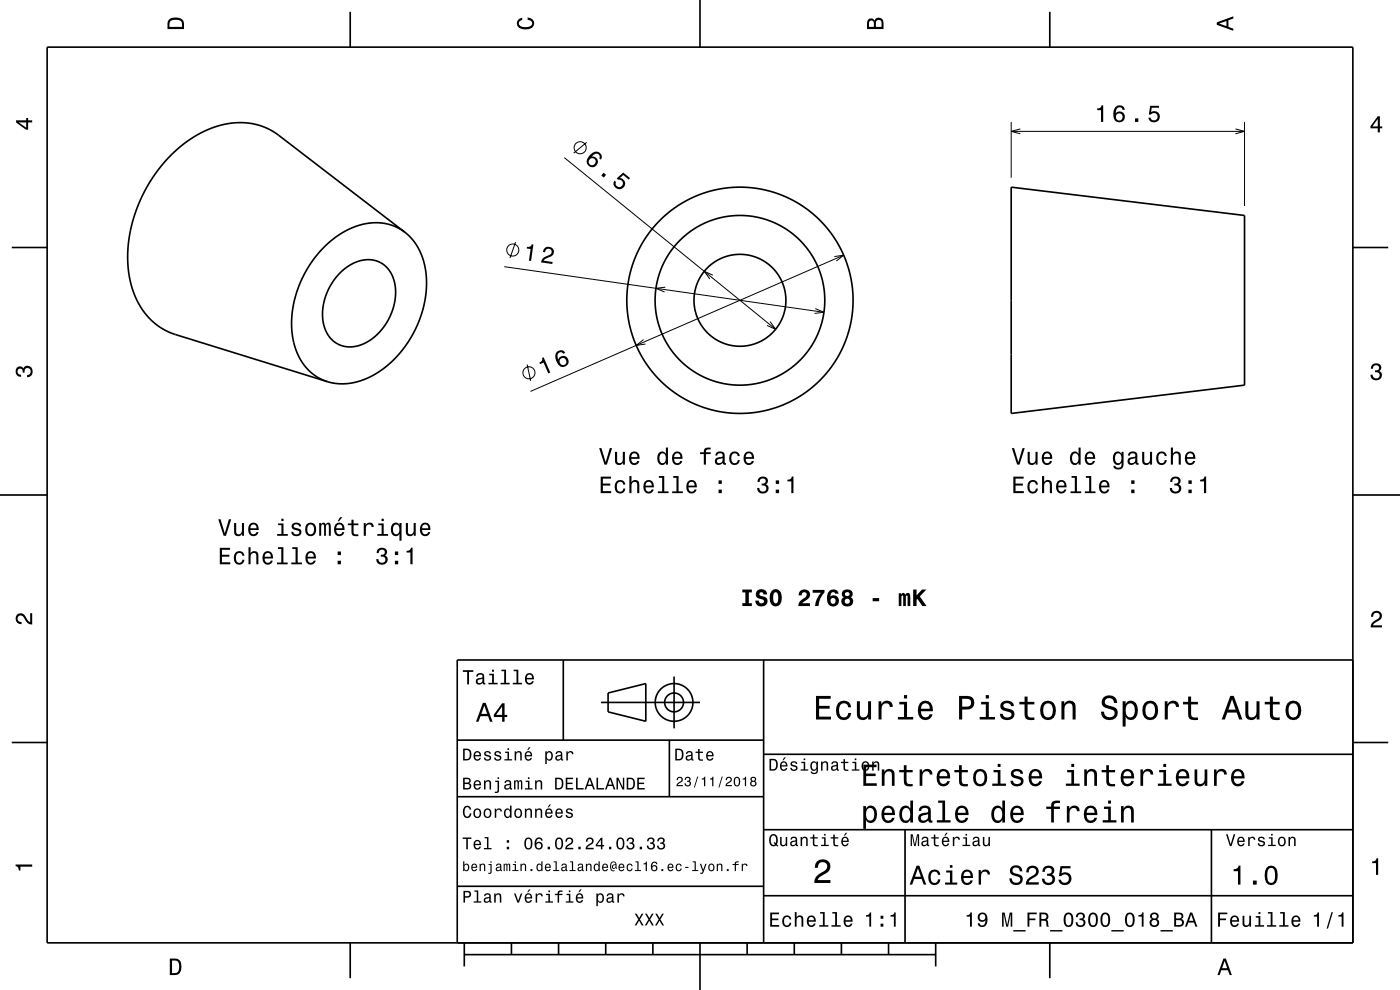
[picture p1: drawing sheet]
<svg xmlns="http://www.w3.org/2000/svg" width="297mm" height="210mm" viewBox="0 0 297 210" stroke-linecap="round" stroke-linejoin="round" font-family="sans-serif">
<g fill="none" stroke="#000" stroke-width=".21">
<path d="M119.7 33.4l44.8 36.5M124.5 30.2l-2.8 2.3M214.5 25.9v11.8M214.5 27.9h49.5M216.5 27.3l-2 .6 2 .5M262.1 27.3l1.9 .6-1.9 .5M264 25.9v17.8M107 56.6l67.8 9.6M109.4 51.4l-1.2 3.3M151.2 58.4l-1.8-.8 1.2 1.6M177 54.4l2-.3-1.6 1.3M179 54.1l-66.5 28.9"/>
<path d="M111.8 77.3l.8 3.5M136.5 72l-1.5 1.3 1.9-.3M141.1 60.9l-1.9 .3 1.8 .7M163.4 68.2l1.1 1.7-1.8-.9M173 65.5l1.8 .7-2 .3"/>
<circle cx="123.1" cy="31.3" r="1.28"/>
<circle cx="108.8" cy="53" r="1.28"/>
<circle cx="112.2" cy="79.1" r="1.28"/>
</g>
<g fill="none" stroke="#000" stroke-width=".35">
<path d="M10 10h277v190h-277zM74.3 2.5v7.5M148.5 0v10M222.7 2.5v7.5M214.5 39.7l49.5 6v36l-49.5 6zM2.5 52.5h7.5M72.2 57.8a7.4 7.4 0 0 1 8.5-2.1 7.3 7.3 0 0 1 3.1 7.9l-.4 1.8-.5 1.4-.8 1.5-1 1.4a8.4 8.4 0 0 1-8.6 3.6 6.7 6.7 0 0 1-4.1-7.2l.4-2.3 .8-2.4 1.2-1.9zM85.9 49.3l-27.2-20.9-2.6-1.4-3-.8-3-.2-3.4 .6-3.2 1.1-2.9 1.7-2.9 2.2-2.6 2.5-2.6 3.3-2 3.5-1.5 3.4-1.2 4-.6 3.5-.1 3.9 .4 3.5 .9 3.1 1.4 2.8 1.8 2.3 2.4 2 2.7 1.4 32.8 10.2M85.9 49.3l1.7 1.6 1.3 2.1 1 2.5 .5 3v2.9l-.4 2.9-.8 3-1.4 3.2-1.7 2.8-1.9 2.3-2.2 2.1-2.5 1.7-2.5 1.2-2.6 .7-2.5 .1-2.4-.4M85.9 49.3l-2.4-1.4-2.7-.6-3.1 .1-3.2 1-2.9 1.6-2.7 2.2-2.4 2.8-2 3.2-1.5 3.6-.9 3.6-.2 3.7 .4 3.3 1 3.1 1.5 2.3 1.1 1.1 1.1 .9 2.5 1.2M287 52.5h7.5M0 105h10"/>
<path d="M287 105h10M119.5 140v17M162 140v60M287 140h-190v60M2.5 157.5h7.5M97 157h65M127.5 149h21M129 147l8-2v8l-8-2zM142 157v12M143 143.5v11M287 157.5h7.5M97 169h65"/>
<path d="M162 176h125M162 160h125M192 176v24M257 176v24M97 188h65M162 190h125M74.3 200v7.5M98.5 202.5h100M98.5 200v5M108.5 200v2.5M118.5 200v2.5M128.5 200v2.5"/>
<path d="M138.5 200v2.5M148.5 200v10M158.5 200v2.5M168.5 200v2.5M178.5 200v2.5M188.5 200v2.5M198.5 200v5M222.7 200v7.5"/>
<circle cx="157" cy="63.7" r="9.7"/>
<circle cx="157" cy="63.7" r="18"/>
<circle cx="157" cy="63.7" r="24"/>
<circle cx="143" cy="149" r="2"/>
<circle cx="143" cy="149" r="4"/>
</g>
<g fill="#000">
<path d="M36 4a2.18 2.18 0 0 0-.5 2.2h3.5v-1.2a1.43 1.43 0 0 0-1.7-1.3zM36.3 4.4a2.15 2.15 0 0 1 2.2 .3l.1 1h-2.6v-1z" fill-rule="evenodd"/>
<path d="M109.9 4.2l.9-.4v.4a.7 .7 0 0 0-.7 .5 .7 .7 0 0 0 .3 .8 1.7 1.7 0 0 0 2.5-.5 .9 .9 0 0 0-1-.8v-.5a1.24 1.24 0 0 1 1.4 1.1 1.24 1.24 0 0 1-1 1.4 2.22 2.22 0 0 1-2.5-.7l-.2-.5z" fill-rule="evenodd"/>
<path d="M184.2 4.2l-.3 .7v1.3h3.5v-1.3a.98 .98 0 0 0-.7-1.1 .98 .98 0 0 0-1.2 .6 .84 .84 0 0 0-1.3-.2zM184.5 4.5a.54 .54 0 0 1 .6-.1 .54 .54 0 0 1 .3 .6v.7h-1zM185.9 4.4a.62 .62 0 0 1 .8-.1 .62 .62 0 0 1 .3 .6v.8h-1.2z" fill-rule="evenodd"/>
<path d="M258.1 4.7v.6l3.5 1.2v-.4l-1-.4v-1.4l1-.4v-.4zM258.6 5l1.6-.5v1z" fill-rule="evenodd"/>
<path d="M3.4 25.5v.5l2.1 1.5h.5v-1.5h.8v-.5h-.8v-.5h-.4v.5zM4 26h1.6v1.1z" fill-rule="evenodd"/>
<path d="M125.3 32.8a1.63 1.63 0 0 0-.4 2.4 1.15 1.15 0 0 0 1.9-.5 1.15 1.15 0 0 0-1.3-1.5 1.03 1.03 0 0 1 1.5-.5 .58 .58 0 0 1 .1 .9l.4 .3a1.18 1.18 0 0 0-.4-1.5 1.18 1.18 0 0 0-1.5 .1zM124.8 34.3a.75 .75 0 0 1 1.5 0 .75 .75 0 0 1-1.5 0zM128 36.6l-.4 .6 .5 .5 .5-.6zM130.3 38.3a1.21 1.21 0 0 0 .5 1.8 1.21 1.21 0 0 0 1.7-.8 1.21 1.21 0 0 0-1-1.5l.7-.7 1.2 1 .3-.3-1.5-1.2-1.4 1.3 .3 .2a.79 .79 0 0 1 1.1 .6 .79 .79 0 0 1-.7 .9 .79 .79 0 0 1-.9-.8l.1-.2z" fill-rule="evenodd"/>
<path d="M232.8 23v.4h.8v2.5h.4v-3.6h-.3a.77 .77 0 0 1-.9 .7zM236.7 22.6a2.39 2.39 0 0 0 .2 3.3 1.16 1.16 0 0 0 1.5-.4 1.16 1.16 0 0 0-.2-1.5 1.16 1.16 0 0 0-1.5 0 1.02 1.02 0 0 1 .8-1.3 .58 .58 0 0 1 .6 .6h.5a1.12 1.12 0 0 0-.7-.9 1.12 1.12 0 0 0-1.2 .2zM236.7 24.8a.75 .75 0 0 1 1.5 0 .75 .75 0 0 1-1.5 0zM240.8 25.1v.8h.7v-.8zM244 22.4l-.3 1.9h.4a.8 .8 0 0 1 1.3-.2 .8 .8 0 0 1-.1 1.2 .8 .8 0 0 1-1.2-.3h-.5a1.21 1.21 0 0 0 1.5 1 1.21 1.21 0 0 0 .8-1.6 1.21 1.21 0 0 0-1.7-.6l.1-.9h1.6v-.5z" fill-rule="evenodd"/>
<path d="M292.3 24.7l-1.6 2.1v.4h1.6v.9h.4v-.9h.5v-.4h-.5v-2.1zM292.3 25.2v1.6h-1.1z" fill-rule="evenodd"/>
<path d="M111.8 52.4l-.1 .3 .9 .1-.4 2.5 .5 .1 .5-3.5-.4-.1a.77 .77 0 0 1-1 .6zM115.6 52.5l-.4 .9 .4 .1a.71 .71 0 0 1 .7-.8 .71 .71 0 0 1 .7 .7 .71 .71 0 0 1-.6 .7 1.8 1.8 0 0 0-1.6 1.6l2.4 .3v-.4l-1.9-.3a2.22 2.22 0 0 1 1.7-.9 1.13 1.13 0 0 0 .3-1.7 1.13 1.13 0 0 0-1.7-.2z" fill-rule="evenodd"/>
<path d="M115 75.9a.77 .77 0 0 1-.6 1l.2 .3 .7-.3 1 2.3 .4-.2-1.4-3.2zM118.1 74.7a2.23 2.23 0 0 0 1.3 3.2 1.16 1.16 0 0 0 1.2-.9 1.16 1.16 0 0 0-.8-1.4 1.16 1.16 0 0 0-1.4 .7 1.02 1.02 0 0 1 .3-1.5 .58 .58 0 0 1 .8 .2l.4-.2a1.1 1.1 0 0 0-1.8-.1zM118.7 76.7a.75 .75 0 0 1 1.5 0 .75 .75 0 0 1-1.5 0z" fill-rule="evenodd"/>
<path d="M291.1 77.4a1.08 1.08 0 0 1 1.4-.2 1.08 1.08 0 0 1 .4 1.2l-.3 .3a1.06 1.06 0 0 1 .5 1.3 1.06 1.06 0 0 1-1.2 .7 1.1 1.1 0 0 1-1.2-1.2h.5a.71 .71 0 0 0 1 .8 .71 .71 0 0 0 .1-1.3h-.6v-.4a.61 .61 0 0 0 .8-.3 .61 .61 0 0 0-.2-.8 .61 .61 0 0 0-.9 .2l-.1 .5h-.5z" fill-rule="evenodd"/>
<path d="M3.6 78a.86 .86 0 0 1 1.4 .2 1.06 1.06 0 0 1 1.2-.6 1.06 1.06 0 0 1 .7 1.2 1.1 1.1 0 0 1-1.2 1.2v-.4a.71 .71 0 0 0 .8-1 .71 .71 0 0 0-1.3-.1v.6h-.4a.61 .61 0 0 0-.3-.8 .61 .61 0 0 0-.8 .2 .61 .61 0 0 0 .2 .8l.6 .2v.4a1.15 1.15 0 0 1-1.2-.6 1.15 1.15 0 0 1 .3-1.3z" fill-rule="evenodd"/>
<path d="M127.1 95.1l1.1 3.5h.5l1.1-3.5h-.4l-.9 2.9-.9-2.9zM130.5 95.8v1.8a.89 .89 0 0 0 .6 1 .89 .89 0 0 0 1-.5v.5h.5v-2.8h-.5v1.6a.64 .64 0 0 1-.4 .8 .64 .64 0 0 1-.8-.3v-2.1zM133.8 96.1a1.54 1.54 0 0 0 .7 2.6 1.05 1.05 0 0 0 1.1-.9h-.4l-.2 .3-.4 .2a.76 .76 0 0 1-.7-1h1.8a1.16 1.16 0 0 0-.5-1.3 1.16 1.16 0 0 0-1.4 .1zM134.1 96.4a.66 .66 0 0 1 .8-.2 .66 .66 0 0 1 .3 .8h-1.3zM139.7 96.1a1.57 1.57 0 0 0 .8 2.6l.4-.2 .4-.4v.5h.4v-3.7h-.4v1.4a.89 .89 0 0 0-1.6-.2zM140.1 96.4a.62 .62 0 0 1 .6-.2 .62 .62 0 0 1 .5 .5 1.12 1.12 0 0 1-.6 1.6 1.19 1.19 0 0 1-.5-1.9zM142.9 96.1a1.54 1.54 0 0 0 .8 2.6 1.06 1.06 0 0 0 1-.9h-.4l-.2 .3-.4 .2a.76 .76 0 0 1-.7-1h1.8a1.16 1.16 0 0 0-.5-1.3 1.16 1.16 0 0 0-1.4 .1zM143.2 96.4a.66 .66 0 0 1 .8-.2 .66 .66 0 0 1 .3 .8h-1.3zM148.5 95.9v.4h.8v2.3h.5v-2.3h1v-.4h-1a.5 .5 0 0 1 .6-.6h.4v-.3a1.04 1.04 0 0 0-1.5 .7v.2zM152 96l-.2 .6h.4a.55 .55 0 0 1 .6-.5 .55 .55 0 0 1 .4 .8h-.2a.98 .98 0 0 0-1.1 .3 .98 .98 0 0 0 0 1.2 1.06 1.06 0 0 0 1.4-.2l.1 .3 .6 .1v-.4h-.2l-.1-1.6a1.02 1.02 0 0 0-1.7-.6zM152.2 97.5l1.1-.3a.77 .77 0 0 1-.2 .9 .77 .77 0 0 1-.9 0l-.1-.3zM155 96.1a1.52 1.52 0 0 0 .8 2.6 1.06 1.06 0 0 0 1.1-1.1h-.4a.67 .67 0 0 1-.6 .7 .67 .67 0 0 1-.7-.6 1.11 1.11 0 0 1 .7-1.6 .6 .6 0 0 1 .6 .6h.4a1.09 1.09 0 0 0-.7-.9 1.09 1.09 0 0 0-1.2 .3zM158 96.1a1.54 1.54 0 0 0 .8 2.6 1.06 1.06 0 0 0 1.1-.9h-.4l-.2 .3-.4 .2a.76 .76 0 0 1-.7-1h1.8a1.16 1.16 0 0 0-.5-1.3 1.16 1.16 0 0 0-1.5 .1zM158.4 96.4a.66 .66 0 0 1 .8-.2 .66 .66 0 0 1 .3 .8h-1.3z" fill-rule="evenodd"/>
<path d="M214.7 95.1l1.1 3.5h.5l1.1-3.5h-.5l-.9 2.9-.9-2.9zM218 95.8v1.8a.89 .89 0 0 0 .6 1 .89 .89 0 0 0 1.1-.5v.5h.4v-2.8h-.4v1.6a.64 .64 0 0 1-.4 .8 .64 .64 0 0 1-.8-.3v-2.1zM221.3 96.1a1.54 1.54 0 0 0 .8 2.6 1.05 1.05 0 0 0 1.1-.9h-.5l-.2 .3-.4 .2a.76 .76 0 0 1-.6-1h1.7a1.16 1.16 0 0 0-.5-1.3 1.16 1.16 0 0 0-1.4 .1zM221.6 96.4a.66 .66 0 0 1 .8-.2 .66 .66 0 0 1 .4 .8h-1.3zM227.3 96.1a1.57 1.57 0 0 0 .7 2.6l.5-.2 .3-.4v.5h.4v-3.7h-.4v1.4a.89 .89 0 0 0-1.5-.2zM227.6 96.4a.62 .62 0 0 1 .7-.2 .62 .62 0 0 1 .4 .5 1.12 1.12 0 0 1-.6 1.6 1.19 1.19 0 0 1-.5-1.9zM230.4 96.1a1.54 1.54 0 0 0 .8 2.6 1.06 1.06 0 0 0 1.1-.9h-.4l-.3 .3-.3 .2a.76 .76 0 0 1-.7-1h1.7a1.16 1.16 0 0 0-.5-1.3 1.16 1.16 0 0 0-1.4 .1zM230.8 96.4a.66 .66 0 0 1 .7-.2 .66 .66 0 0 1 .4 .8h-1.3zM236.4 96.1a1.57 1.57 0 0 0 .7 2.6l.5-.2 .3-.4a.73 .73 0 0 1-.3 1 .73 .73 0 0 1-1-.3h-.4a1.1 1.1 0 0 0 1.2 .8 1.1 1.1 0 0 0 1-1.2v-2.6h-.5v.5l-.3-.4a.9 .9 0 0 0-1.2 .2zM236.7 96.4a.63 .63 0 0 1 .7-.2 .63 .63 0 0 1 .5 .6 1.11 1.11 0 0 1-.7 1.5 1.2 1.2 0 0 1-.5-1.9zM239.6 96l-.3 .6h.4a.55 .55 0 0 1 .7-.5 .55 .55 0 0 1 .4 .8h-.2a.98 .98 0 0 0-1.2 .3 .98 .98 0 0 0 0 1.2 1.06 1.06 0 0 0 1.5-.2l.1 .3 .6 .1v-.4h-.3v-1.6a1.02 1.02 0 0 0-1.7-.6zM239.7 97.5l1.1-.3a.77 .77 0 0 1-.2 .9 .77 .77 0 0 1-.8 0l-.2-.3zM242.3 95.8v1.8a.89 .89 0 0 0 .6 1 .89 .89 0 0 0 1.1-.5v.5h.4v-2.8h-.4v1.6a.65 .65 0 0 1-.4 .8 .65 .65 0 0 1-.8-.3l-.1-2.1zM245.6 96.1a1.53 1.53 0 0 0 .8 2.6 1.07 1.07 0 0 0 1.1-1.1h-.4a.67 .67 0 0 1-.6 .7 .67 .67 0 0 1-.7-.6 1.11 1.11 0 0 1 .6-1.6 .6 .6 0 0 1 .7 .6h.4a1.09 1.09 0 0 0-.7-.9 1.09 1.09 0 0 0-1.2 .3zM248.4 94.9v3.7h.4v-1.6a.64 .64 0 0 1 .4-.8 .64 .64 0 0 1 .8 .4v2h.5v-1.8a.88 .88 0 0 0-.6-1 .88 .88 0 0 0-1.1 .4v-1.3zM251.7 96.1a1.54 1.54 0 0 0 .8 2.6 1.05 1.05 0 0 0 1-.9h-.4l-.2 .3-.4 .2a.76 .76 0 0 1-.7-1h1.8a1.16 1.16 0 0 0-.5-1.3 1.16 1.16 0 0 0-1.4 .1zM252 96.4a.66 .66 0 0 1 .8-.2 .66 .66 0 0 1 .3 .8h-1.3z" fill-rule="evenodd"/>
<path d="M46.6 116.2v3.5h2.2v-.4h-1.7v-1.2h1.6v-.4h-1.6v-1.1h1.7v-.4zM49.9 117.3a1.53 1.53 0 0 0 .8 2.5 1.05 1.05 0 0 0 1.1-1.1h-.4a.67 .67 0 0 1-.6 .7 .67 .67 0 0 1-.7-.6 1.11 1.11 0 0 1 .7-1.5 .59 .59 0 0 1 .6 .6h.4a1.09 1.09 0 0 0-.7-1 1.09 1.09 0 0 0-1.2 .4zM52.7 116.1v3.6h.5v-1.6a.63 .63 0 0 1 .5-.8 .63 .63 0 0 1 .7 .7v1.7h.4v-1.8a.88 .88 0 0 0-.6-1 .88 .88 0 0 0-1 .5v-1.3zM56 117.3a1.54 1.54 0 0 0 .8 2.5 1.05 1.05 0 0 0 1.1-.9h-.5l-.2 .4-.4 .1a.75 .75 0 0 1-.7-.9h1.8a1.16 1.16 0 0 0-.5-1.4 1.16 1.16 0 0 0-1.4 .2zM56.3 117.5a.66 .66 0 0 1 .8-.1 .66 .66 0 0 1 .4 .7h-1.4zM59 116.1v.4h.7v2.8h-.9v.4h2.2v-.4h-.9v-3.2zM62 116.1v.4h.7v2.8h-.9v.4h2.3v-.4h-.9v-3.2zM65.1 117.3a1.54 1.54 0 0 0 .8 2.5 1.06 1.06 0 0 0 1.1-.9h-.5l-.2 .4-.4 .1a.75 .75 0 0 1-.7-.9h1.8a1.16 1.16 0 0 0-.5-1.4 1.16 1.16 0 0 0-1.4 .2zM65.4 117.5a.66 .66 0 0 1 .8-.1 .66 .66 0 0 1 .4 .7h-1.4zM71.6 118.9v.8h.7v-.8zM71.6 117v.7h.7v-.7z" fill-rule="evenodd"/>
<path d="M46.3 110.1l1.1 3.6h.5l1.1-3.6h-.4l-.9 3-.9-3zM49.7 110.9v1.8a.89 .89 0 0 0 .6 1 .89 .89 0 0 0 1-.5v.5h.5v-2.8h-.5v1.6a.65 .65 0 0 1-.4 .8 .65 .65 0 0 1-.8-.3v-2.1zM52.9 111.2a1.54 1.54 0 0 0 .8 2.5 1.06 1.06 0 0 0 1.1-.8h-.4l-.2 .3-.4 .1a.76 .76 0 0 1-.7-.9h1.8a1.17 1.17 0 0 0-.5-1.3 1.17 1.17 0 0 0-1.5 .1zM53.3 111.4a.66 .66 0 0 1 .8-.1 .66 .66 0 0 1 .3 .8h-1.3zM59 111v.4h.7v1.9h-.9v.4h2.3v-.4h-1v-2.3zM59.7 110v.5h.5v-.5zM62.1 111.1a.75 .75 0 0 0-.2 .8 .75 .75 0 0 0 .7 .5l.9 .4a.63 .63 0 0 1-.6 .6 .63 .63 0 0 1-.7-.6h-.4a1.07 1.07 0 0 0 1.2 .9 1.07 1.07 0 0 0 .9-1.2l-.4-.3-1.1-.3a.53 .53 0 0 1 .4-.7 .53 .53 0 0 1 .6 .5h.5a1.03 1.03 0 0 0-.7-.9 1.03 1.03 0 0 0-1.1 .3zM65 111.2a1.53 1.53 0 0 0 .9 2.5 1.48 1.48 0 0 0 1.2-1.4 1.48 1.48 0 0 0-1.2-1.5l-.5 .1zM65.4 111.5a.67 .67 0 0 1 .7-.2 .67 .67 0 0 1 .5 .5 1.11 1.11 0 0 1-.7 1.6 1.17 1.17 0 0 1-.5-1.9zM67.7 110.9v2.8h.4l.1-2.1 .1-.3h.3l.1 .2 .1 2.2h.3l.1-2.1 .3-.4 .2 .2 .1 .3v2h.4v-1.9a.69 .69 0 0 0-.6-1l-.5 .4-.2-.2-.3-.2-.5 .4v-.3zM72.1 109.7l-.5 .9h.3l.7-.9zM71.2 111.2a1.54 1.54 0 0 0 .8 2.5 1.05 1.05 0 0 0 1-.8h-.4l-.2 .3-.4 .1a.75 .75 0 0 1-.7-.9h1.8a1.16 1.16 0 0 0-.5-1.3 1.16 1.16 0 0 0-1.4 .1zM71.5 111.4a.66 .66 0 0 1 .8-.1 .66 .66 0 0 1 .3 .8h-1.3zM74.6 110.2v.8h-.8v.4h.8v1.8a1.04 1.04 0 0 0 1.4 .5v-.4a.68 .68 0 0 1-1-.3v-1.6h1v-.4h-1v-.8zM77.2 110.9v2.8h.4v-1.6a.66 .66 0 0 1 .4-.8 .66 .66 0 0 1 .8 .3v.2h.5a.89 .89 0 0 0-.7-.9 .89 .89 0 0 0-1 .5v-.5zM80.3 111v.4h.7v1.9h-1v.4h2.3v-.4h-.9v-2.3zM80.9 110v.5h.5v-.5zM83.2 111.2a1.57 1.57 0 0 0 .8 2.5l.4-.1 .3-.4v1.5h.5v-3.8h-.5v.5l-.1-.3a.87 .87 0 0 0-1.4 .1zM83.6 111.5a.62 .62 0 0 1 .6-.2 .62 .62 0 0 1 .5 .5 1.11 1.11 0 0 1-.7 1.5 1.19 1.19 0 0 1-.4-1.8zM86.1 110.9v1.8a.89 .89 0 0 0 .6 1 .89 .89 0 0 0 1.1-.5v.5h.4v-2.8h-.4v1.6a.65 .65 0 0 1-.4 .8 .65 .65 0 0 1-.8-.3l-.1-2.1zM89.4 111.2a1.54 1.54 0 0 0 .8 2.5 1.06 1.06 0 0 0 1.1-.8h-.5l-.2 .3-.4 .1a.75 .75 0 0 1-.7-.9h1.8a1.17 1.17 0 0 0-.5-1.3 1.17 1.17 0 0 0-1.4 .1zM89.7 111.4a.66 .66 0 0 1 .8-.1 .66 .66 0 0 1 .4 .8h-1.4z" fill-rule="evenodd"/>
<path d="M80.2 116.5l-.3 .8h.4a.62 .62 0 0 1 .4-.7 .62 .62 0 0 1 .8 .2 .62 .62 0 0 1-.2 .9h-.5v.4a.72 .72 0 0 1 .9 .4 .72 .72 0 0 1-.5 .9 .72 .72 0 0 1-.9-.5v-.3h-.5a1.18 1.18 0 0 0 1.5 1.2 1.18 1.18 0 0 0 .6-1.8l-.2-.2a.9 .9 0 0 0 .3-1.1 .9 .9 0 0 0-1-.5zM83.8 118.9v.8h.7v-.8zM83.8 117v.7h.7v-.7zM86.3 116.9v.3h.8v2.5h.4v-3.5h-.3a.77 .77 0 0 1-.9 .7z" fill-rule="evenodd"/>
<path d="M127.4 101.1v3.5h2.3v-.4h-1.8v-1.2h1.6v-.4h-1.6v-1.1h1.7v-.4zM130.7 102.2a1.53 1.53 0 0 0 .8 2.5 1.06 1.06 0 0 0 1.2-1.1h-.5a.67 .67 0 0 1-.6 .7 .67 .67 0 0 1-.7-.6 1.12 1.12 0 0 1 .7-1.5 .6 .6 0 0 1 .6 .6h.4a1.09 1.09 0 0 0-.7-1 1.09 1.09 0 0 0-1.2 .4zM133.5 101v3.6h.5v-1.6a.63 .63 0 0 1 .4-.7 .63 .63 0 0 1 .8 .3v2h.4v-1.8a.88 .88 0 0 0-.6-1 .88 .88 0 0 0-1 .5v-1.3zM136.8 102.2a1.54 1.54 0 0 0 .8 2.5 1.06 1.06 0 0 0 1.1-.9h-.5l-.2 .4-.4 .1a.76 .76 0 0 1-.7-.9h1.8a1.16 1.16 0 0 0-.5-1.4 1.16 1.16 0 0 0-1.4 .2zM137.1 102.4a.66 .66 0 0 1 .8-.1 .66 .66 0 0 1 .4 .7h-1.4zM139.8 101v.4h.7v2.8h-.9v.4h2.2v-.4h-.9v-3.2zM142.8 101v.4h.7v2.8h-.9v.4h2.3v-.4h-.9v-3.2zM145.9 102.2a1.54 1.54 0 0 0 .8 2.5 1.06 1.06 0 0 0 1.1-.9h-.5l-.2 .4-.4 .1a.76 .76 0 0 1-.6-.9h1.7a1.16 1.16 0 0 0-.5-1.4 1.16 1.16 0 0 0-1.4 .2zM146.2 102.4a.66 .66 0 0 1 .8-.1 .66 .66 0 0 1 .4 .7h-1.3zM152.4 103.9v.7h.7v-.7zM152.4 101.9v.7h.7v-.7z" fill-rule="evenodd"/>
<path d="M161 101.4l-.3 .8h.4a.62 .62 0 0 1 .4-.7 .62 .62 0 0 1 .8 .2 .62 .62 0 0 1-.2 .9h-.5v.4a.72 .72 0 0 1 .9 .4 .72 .72 0 0 1-.5 .9 .72 .72 0 0 1-.9-.5v-.3h-.5a1.18 1.18 0 0 0 1.5 1.2 1.18 1.18 0 0 0 .6-1.8l-.2-.2a.91 .91 0 0 0 .3-1.1 .91 .91 0 0 0-1-.5zM164.6 103.9v.7h.7v-.7zM164.6 101.9v.7h.7v-.7zM167.1 101.8v.3h.8v2.5h.4v-3.5h-.3a.77 .77 0 0 1-.9 .7z" fill-rule="evenodd"/>
<path d="M215 101.1v3.5h2.2v-.4h-1.8v-1.2h1.6v-.4h-1.6v-1.1h1.8v-.4zM218.3 102.2a1.53 1.53 0 0 0 .8 2.5 1.06 1.06 0 0 0 1.1-1.1h-.4a.67 .67 0 0 1-.7 .7 .67 .67 0 0 1-.7-.6 1.12 1.12 0 0 1 .7-1.5 .6 .6 0 0 1 .7 .6h.4a1.09 1.09 0 0 0-.8-1 1.09 1.09 0 0 0-1.1 .4zM221.1 101v3.6h.4v-1.6a.63 .63 0 0 1 .4-.7 .63 .63 0 0 1 .8 .3v2h.5v-1.8a.88 .88 0 0 0-.6-1 .88 .88 0 0 0-1.1 .5v-1.3zM224.3 102.2a1.54 1.54 0 0 0 .8 2.5 1.06 1.06 0 0 0 1.1-.9h-.4l-.2 .4-.4 .1a.76 .76 0 0 1-.7-.9h1.8a1.16 1.16 0 0 0-.5-1.4 1.16 1.16 0 0 0-1.5 .2zM224.7 102.4a.66 .66 0 0 1 .8-.1 .66 .66 0 0 1 .3 .7h-1.3zM227.3 101v.4h.7v2.8h-.9v.4h2.3v-.4h-.9v-3.2zM230.4 101v.4h.7v2.8h-1v.4h2.3v-.4h-.9v-3.2zM233.4 102.2a1.54 1.54 0 0 0 .8 2.5 1.06 1.06 0 0 0 1.1-.9h-.4l-.2 .4-.4 .1a.76 .76 0 0 1-.7-.9h1.8a1.16 1.16 0 0 0-.5-1.4 1.16 1.16 0 0 0-1.5 .2zM233.8 102.4a.66 .66 0 0 1 .8-.1 .66 .66 0 0 1 .3 .7h-1.3zM240 103.9v.7h.7v-.7zM240 101.9v.7h.7v-.7z" fill-rule="evenodd"/>
<path d="M248.5 101.4l-.3 .8h.5a.62 .62 0 0 1 .3-.7 .62 .62 0 0 1 .8 .2 .62 .62 0 0 1-.2 .9h-.5v.4a.72 .72 0 0 1 1 .4 .72 .72 0 0 1-.5 .9 .72 .72 0 0 1-.9-.5l-.1-.3h-.4a1.18 1.18 0 0 0 1.5 1.2 1.18 1.18 0 0 0 .6-1.8l-.3-.2a.9 .9 0 0 0 .4-1.1 .9 .9 0 0 0-1.1-.5zM252.1 103.9v.7h.7v-.7zM252.1 101.9v.7h.7v-.7zM254.6 101.8v.3h.8v2.5h.5v-3.5h-.4a.77 .77 0 0 1-.9 .7z" fill-rule="evenodd"/>
<path d="M3.6 130.4a1.22 1.22 0 0 1 2 .7l.4 .6 .4 .3v-1.9h.4v2.4a1.8 1.8 0 0 1-1.7-1.4 .71 .71 0 0 0-.9-.5 .71 .71 0 0 0-.5 .8 .71 .71 0 0 0 .9 .5v.5a1.18 1.18 0 0 1-1.2-.7 1.18 1.18 0 0 1 .2-1.3z" fill-rule="evenodd"/>
<path d="M157.5 125.1v.6h.6v2.3h-.6v.6h2v-.6h-.6v-2.3h.6v-.6zM160.6 125.3a1.07 1.07 0 0 0-.2 1.2 1.07 1.07 0 0 0 1.2 .6l.3 .1a.52 .52 0 0 1-.3 .8 .52 .52 0 0 1-.6-.6h-.8a1.29 1.29 0 0 0 1.5 1.2 1.29 1.29 0 0 0 1.1-1.5 2.03 2.03 0 0 0-1.5-.8l-.2-.3 .1-.3 .3-.1 .4 .1 .1 .4h.7a1.24 1.24 0 0 0-.7-1.1 1.24 1.24 0 0 0-1.4 .3zM163.6 125.4a2.51 2.51 0 0 0 .4 3.1 1.21 1.21 0 0 0 1.8-.9 1.94 1.94 0 0 0-1-2.6l-.8 .1zM164.3 125.7l.3-.1a1.63 1.63 0 0 1 .2 2.3h-.5a2.17 2.17 0 0 1 0-2.2zM169.7 125.4l-.3 .9h.7a.56 .56 0 0 1 .7-.6 .56 .56 0 0 1 .1 1l-.3 .2a2.04 2.04 0 0 0-1.2 1.7h2.4v-.6h-1.6l.8-.7a1.22 1.22 0 0 0 .7-1.8 1.22 1.22 0 0 0-2-.1zM172.4 125.1v.6h1.7a4.7 4.7 0 0 0-1.2 2.9h.7a4.6 4.6 0 0 1 1.3-2.9v-.6zM176 125.3a2.35 2.35 0 0 0 .2 3.3 1.19 1.19 0 0 0 1.8-1.1 1.19 1.19 0 0 0-1.8-1 .74 .74 0 0 1 .5-.9l.3 .1 .2 .2h.7a1.13 1.13 0 0 0-1.9-.6zM176.1 127.4a.6 .6 0 0 1 1.2 0 .6 .6 0 0 1-1.2 0zM178.9 125.3a.88 .88 0 0 0 .1 1.4 1.06 1.06 0 0 0-.5 1.3 1.06 1.06 0 0 0 1.2 .7 1.06 1.06 0 0 0 1.2-.7 1.06 1.06 0 0 0-.4-1.3 .94 .94 0 0 0 .3-1.1 .94 .94 0 0 0-1.1-.6zM179.2 127.6a.56 .56 0 0 1 1.1 0 .56 .56 0 0 1-1.1 0zM179.3 126.1a.47 .47 0 0 1 .9 0 .47 .47 0 0 1-.9 0zM185.1 126.9v.6h1.4v-.6zM190.7 125.8v2.8h.5v-2l.2-.3 .2 .2v2.1h.6v-2l.2-.3 .1 .2v2.1h.6v-2.3l-.3-.5-.5 .1-.3 .2-.4-.3-.4 .3v-.3zM193.7 125.1v3.5h.7v-1.4l.2-.2 1.1 1.6h.9l-1.5-2.1 1.4-1.4h-.9l-1.2 1.2v-1.2z" fill-rule="evenodd"/>
<path d="M291.2 129.9a1.18 1.18 0 0 1 1.9 .3 1.18 1.18 0 0 1-1 1.7l-.5 .3-.3 .5h1.9v.4h-2.4a1.8 1.8 0 0 1 1.4-1.8 .71 .71 0 0 0 .5-.8 .71 .71 0 0 0-.9-.5 .71 .71 0 0 0-.5 .8h-.4z" fill-rule="evenodd"/>
<path d="M98.2 158.8v2.5h.9a1.37 1.37 0 0 0 .7-2.2 1.56 1.56 0 0 0-1.6-.3zM98.6 159.1a.98 .98 0 0 1 1.1 .7 .98 .98 0 0 1-.6 1.2h-.5zM100.7 159.6a1.04 1.04 0 0 0-.2 1.2 1.04 1.04 0 0 0 1 .5l.5-.5h-.3l-.4 .3a.54 .54 0 0 1-.5-.7h1.3a.83 .83 0 0 0-.4-.9 .83 .83 0 0 0-1 .1zM100.9 159.7l.2-.1a.47 .47 0 0 1 .5 .1 .47 .47 0 0 1 .1 .5h-.9zM102.9 159.5l-.2 .1a.69 .69 0 0 0 .9 .9l.2 .1a.43 .43 0 0 1-.4 .5 .43 .43 0 0 1-.4-.4h-.3a.74 .74 0 0 0 .9 .7 .74 .74 0 0 0 .5-1l-1-.4a.38 .38 0 0 1 .3-.5 .38 .38 0 0 1 .4 .4h.3a.78 .78 0 0 0-1.2-.4zM105.1 159.5l-.2 .1a.69 .69 0 0 0 .9 .9l.2 .1a.43 .43 0 0 1-.4 .5 .43 .43 0 0 1-.5-.4h-.3a.74 .74 0 0 0 .9 .7 .74 .74 0 0 0 .5-1l-.9-.4a.38 .38 0 0 1 .3-.5 .38 .38 0 0 1 .4 .4h.3a.77 .77 0 0 0-1.2-.4zM107.2 159.4v.3h.5v1.3h-.7v.3h1.6v-.3h-.6v-1.6zM107.7 158.7v.4h.3v-.4zM109.2 159.4v1.9h.3v-1.1a.45 .45 0 0 1 .4-.6 .45 .45 0 0 1 .5 .5v1.2h.3v-1.3a.63 .63 0 0 0-.5-.7 .63 .63 0 0 0-.7 .4v-.3zM112.2 158.5l-.4 .6h.3l.5-.6zM111.5 159.6a1.04 1.04 0 0 0-.2 1.2 1.04 1.04 0 0 0 1.1 .5l.5-.5h-.3l-.5 .3a.54 .54 0 0 1-.5-.7h1.3a.83 .83 0 0 0-.4-.9 .83 .83 0 0 0-1 .1zM111.8 159.7l.1-.1a.48 .48 0 0 1 .5 .1 .48 .48 0 0 1 .2 .5h-1zM115.7 159.4v2.7h.3v-1.1a.66 .66 0 0 0 .7 .4 .66 .66 0 0 0 .5-.6 .91 .91 0 0 0 0-1.1 .91 .91 0 0 0-1-.3l-.2 .3v-.3zM116.1 159.8a.45 .45 0 0 1 .5-.2 .45 .45 0 0 1 .3 .4 .65 .65 0 0 1 .1 .8 .65 .65 0 0 1-.7 .2 .98 .98 0 0 1-.2-1.2zM118.1 159.5l-.2 .4h.3a.39 .39 0 0 1 .4-.3 .39 .39 0 0 1 .3 .5h-.1a.65 .65 0 0 0-1 .4 .65 .65 0 0 0 .6 .9l.6-.3 .1 .2h.4v-.2l-.2-.1v-1.1a.72 .72 0 0 0-.5-.6 .72 .72 0 0 0-.7 .2zM118.2 160.6l.8-.3a.55 .55 0 0 1-.2 .7 .55 .55 0 0 1-.6 0zM120.1 159.4v1.9h.4v-1.1a.47 .47 0 0 1 .2-.6 .47 .47 0 0 1 .6 .2v.2h.4a.64 .64 0 0 0-.5-.7 .64 .64 0 0 0-.8 .4v-.3z" fill-rule="evenodd"/>
<path d="M98.2 142.2v.3h.9v2.7h.4v-2.7h.9v-.3zM101.3 143l-.3 .5h.4a.47 .47 0 0 1 .5-.4 .47 .47 0 0 1 .4 .6l-.2 .1a.84 .84 0 0 0-1 .2 .84 .84 0 0 0 0 1.1 .9 .9 0 0 0 1.3-.2l.1 .2 .5 .1v-.3l-.3-.1v-1.3a.87 .87 0 0 0-1.4-.5zM101.4 144.3l.9-.3a.66 .66 0 0 1-.1 .7 .66 .66 0 0 1-.8 .1zM103.8 142.9v.3h.6v1.6h-.8v.4h2v-.4h-.8v-1.9zM104.4 142.1v.4h.4v-.4zM106.4 142.1v.3h.6v2.4h-.8v.4h1.9v-.4h-.7v-2.7zM109 142.1v.3h.6v2.4h-.8v.4h1.9v-.4h-.7v-2.7zM111.6 143.1a1.32 1.32 0 0 0 .7 2.1 .9 .9 0 0 0 .9-.7h-.3l-.2 .3-.4 .1a.65 .65 0 0 1-.6-.8h1.6a1 1 0 0 0-.4-1.2 1 1 0 0 0-1.3 .2zM111.9 143.3a.57 .57 0 0 1 .7-.1 .57 .57 0 0 1 .3 .6h-1.2z" fill-rule="evenodd"/>
<path d="M102.4 149.1l-1.4 4h.5l.4-1.2h1.6l.4 1.2h.6l-1.5-4zM102.7 149.7l.7 1.7h-1.3zM106.5 149.2l-1.7 2.4v.5h1.7v1h.5v-1h.6v-.5h-.6v-2.4zM106.5 149.9v1.7h-1.3z" fill-rule="evenodd"/>
<path d="M143.2 158.8v2.5h.9a1.37 1.37 0 0 0 .7-2.2 1.56 1.56 0 0 0-1.6-.3zM143.6 159.1a.98 .98 0 0 1 1.1 .7 .98 .98 0 0 1-.6 1.2h-.5zM145.7 159.5l-.2 .4h.3a.39 .39 0 0 1 .5-.3 .39 .39 0 0 1 .3 .5h-.2a.65 .65 0 0 0-.9 .4 .65 .65 0 0 0 .5 .9l.7-.3v.2h.4v-.2l-.1-.1-.1-1.1a.73 .73 0 0 0-.4-.6 .73 .73 0 0 0-.8 .2zM145.8 160.6l.8-.3a.55 .55 0 0 1-.1 .7 .55 .55 0 0 1-.7 0zM148.1 158.9v.5h-.5v.3h.5v1.3a.75 .75 0 0 0 1 .4v-.3a.48 .48 0 0 1-.7-.3v-1.1h.7v-.3h-.7v-.5zM150 159.6a1.04 1.04 0 0 0-.2 1.2 1.04 1.04 0 0 0 1.1 .5l.5-.5h-.4l-.4 .3a.54 .54 0 0 1-.5-.7h1.3a.83 .83 0 0 0-.4-.9 .83 .83 0 0 0-1 .1zM150.3 159.7l.1-.1a.48 .48 0 0 1 .5 .1 .48 .48 0 0 1 .2 .5h-1z" fill-rule="evenodd"/>
<path d="M173.1 147.6v5h3.2v-.6h-2.5v-1.7h2.2v-.6h-2.2v-1.5h2.4v-.6zM177.8 149.2a2.59 2.59 0 0 0 .5 3.4 1.58 1.58 0 0 0 2.3-1.4h-.6a.95 .95 0 0 1-.9 1 .95 .95 0 0 1-1-.9 1.59 1.59 0 0 1 .9-2.1 .85 .85 0 0 1 .9 .8h.7a1.56 1.56 0 0 0-1.1-1.3 1.56 1.56 0 0 0-1.7 .5zM181.8 148.8v2.5a1.27 1.27 0 0 0 .9 1.4 1.27 1.27 0 0 0 1.5-.7v.6h.6v-3.8h-.6v2.2a.92 .92 0 0 1-.6 1.1 .92 .92 0 0 1-1.2-.4v-2.9zM186.4 148.8v3.8h.6v-2.2a.95 .95 0 0 1 .5-1.1 .95 .95 0 0 1 1.2 .3l.1 .4h.6a1.28 1.28 0 0 0-1-1.4 1.28 1.28 0 0 0-1.4 .8v-.6zM190.8 148.9v.5h1v2.7h-1.3v.5h3.2v-.5h-1.3v-3.2zM191.8 147.4v.8h.6v-.8zM195.1 149.2a2.62 2.62 0 0 0 .5 3.4 1.57 1.57 0 0 0 2.2-1.1h-.6l-.3 .5-.5 .2a1.08 1.08 0 0 1-1-1.3h2.5a1.66 1.66 0 0 0-.7-2 1.66 1.66 0 0 0-2.1 .3zM195.6 149.5a.94 .94 0 0 1 1.2-.2 .94 .94 0 0 1 .5 1h-1.9zM203.5 147.6v5h.6v-2.1h.8a1.47 1.47 0 0 0 1.8-1.2 1.47 1.47 0 0 0-1.5-1.7zM204.1 148.2a1.6 1.6 0 0 1 1.8 .5 .86 .86 0 0 1 0 .9 .86 .86 0 0 1-.9 .3h-.9zM208.1 148.9v.5h1v2.7h-1.3v.5h3.3v-.5h-1.3v-3.2zM209.1 147.4v.8h.7v-.8zM212.6 148.9a1.08 1.08 0 0 0-.3 1.2 1.08 1.08 0 0 0 1 .7l1.1 .4a.57 .57 0 0 1 .2 .6 .57 .57 0 0 1-.5 .4 .96 .96 0 0 1-1.4-.8h-.6a1.6 1.6 0 0 0 1.3 1.4 1.6 1.6 0 0 0 1.7-.8 1.13 1.13 0 0 0-1-1.6l-1.1-.3-.2-.4a.87 .87 0 0 1 .9-.5 .87 .87 0 0 1 .8 .6h.6a1.4 1.4 0 0 0-2.1-1.1zM217.4 147.8v1.1h-1.1v.5h1.1v2.6l.2 .4 .4 .3h1.4v-.5a.97 .97 0 0 1-1.4-.5v-2.3h1.4v-.5h-1.4v-1.1zM221.1 149.2a2.56 2.56 0 0 0 .5 3.4 1.72 1.72 0 0 0 1.8-.2 1.72 1.72 0 0 0 .6-1.7 1.7 1.7 0 0 0-.9-1.9 1.7 1.7 0 0 0-2 .4zM221.6 149.6a.96 .96 0 0 1 1-.4 .96 .96 0 0 1 .7 .8 1.59 1.59 0 0 1-1 2.2 1.19 1.19 0 0 1-1-1.5zM225.2 148.8v3.8h.6v-2.2a.97 .97 0 0 1 .5-1.1 .97 .97 0 0 1 1.1 .2l.1 .7v2.4h.7v-2.5a1.27 1.27 0 0 0-.9-1.4 1.27 1.27 0 0 0-1.5 .6v-.5zM234.1 147.9a1.38 1.38 0 0 0-.3 1.5 1.38 1.38 0 0 0 1.3 .9 1.25 1.25 0 0 1 1.4 .9 1.15 1.15 0 0 1-1.3 .9 1.15 1.15 0 0 1-1-1.1h-.7a1.8 1.8 0 0 0 1.7 1.8 1.8 1.8 0 0 0 1.9-1.6 1.46 1.46 0 0 0-1.5-1.4l-.6-.2a.83 .83 0 0 1-.5-1.1 .83 .83 0 0 1 1.2-.3l.5 .5 .1 .4h.7a1.67 1.67 0 0 0-1-1.6 1.67 1.67 0 0 0-1.9 .4zM238.2 148.8v5.3h.6v-2.1a1.32 1.32 0 0 0 1.4 .7 1.32 1.32 0 0 0 1.1-1.1 2.43 2.43 0 0 0-.8-2.8 1.21 1.21 0 0 0-1.7 .5v-.5zM239.1 149.6a.9 .9 0 0 1 .9-.4 .9 .9 0 0 1 .7 .8 1.61 1.61 0 0 1-.9 2.2 1.18 1.18 0 0 1-1-1.5zM242.8 149.2a2.56 2.56 0 0 0 .5 3.4 1.72 1.72 0 0 0 1.8-.2 1.72 1.72 0 0 0 .6-1.7 1.7 1.7 0 0 0-.9-1.9 1.7 1.7 0 0 0-2 .4zM243.3 149.6a.96 .96 0 0 1 1-.4 .96 .96 0 0 1 .7 .8 1.59 1.59 0 0 1-1 2.2 1.19 1.19 0 0 1-1-1.5zM247.1 148.8v3.8h.6v-2.2a.95 .95 0 0 1 .5-1.1 .95 .95 0 0 1 1.2 .3l.1 .4h.6a1.28 1.28 0 0 0-1-1.4 1.28 1.28 0 0 0-1.4 .8v-.6zM252 147.8v1.1h-1v.5h1l.1 2.6 .2 .4 .4 .3h1.4v-.5a.97 .97 0 0 1-1.4-.5v-2.3h1.4v-.5h-1.4v-1.1zM261 147.6l-1.8 5h.6l.6-1.4h2l.5 1.4h.7l-1.9-5zM261.4 148.3l.7 2.2h-1.5zM264.2 148.8v2.5a1.27 1.27 0 0 0 .9 1.4 1.27 1.27 0 0 0 1.5-.7v.6h.6v-3.8h-.6v2.2a.92 .92 0 0 1-.6 1.1 .92 .92 0 0 1-1.1-.4l-.1-2.9zM269.4 147.8v1.1h-1.1v.5h1.1v2.6l.2 .4 .4 .3 .7 .1 .8-.1v-.5a.97 .97 0 0 1-1.4-.5l-.1-2.3h1.5v-.5h-1.5v-1.1zM273.1 149.2a2.56 2.56 0 0 0 .6 3.4 1.72 1.72 0 0 0 1.8-.2 1.72 1.72 0 0 0 .6-1.7 1.7 1.7 0 0 0-.9-1.9 1.7 1.7 0 0 0-2.1 .4zM273.6 149.6a.96 .96 0 0 1 1-.4 .96 .96 0 0 1 .7 .8 1.59 1.59 0 0 1-.9 2.2 1.19 1.19 0 0 1-1.1-1.5z" fill-rule="evenodd"/>
<path d="M98.3 165v2.5h.9a.7 .7 0 0 0 .8-.6 .7 .7 0 0 0-.5-.8 .61 .61 0 0 0 .3-.7 .61 .61 0 0 0-.7-.4zM98.6 165.3h.5a.38 .38 0 0 1 .4 .4 .38 .38 0 0 1-.4 .3h-.5zM98.6 166.3h.5a.44 .44 0 0 1 .5 .4 .44 .44 0 0 1-.4 .5h-.6zM100.7 165.7a1.04 1.04 0 0 0-.2 1.2 1.04 1.04 0 0 0 1 .6l.5-.6h-.3l-.4 .4a.54 .54 0 0 1-.5-.7h1.3a.83 .83 0 0 0-.4-1 .83 .83 0 0 0-1 .1zM100.9 165.9l.2-.1a.47 .47 0 0 1 .5 .1 .47 .47 0 0 1 .1 .4h-.9zM102.7 165.5v2h.3v-1.1a.45 .45 0 0 1 .4-.7 .45 .45 0 0 1 .5 .6v1.2h.3v-1.3a.63 .63 0 0 0-.5-.7 .63 .63 0 0 0-.7 .3v-.3zM105.1 165.6v.3h.5v1.7l-.2 .3h-.4v.3a.62 .62 0 0 0 .9-.6v-2zM105.6 164.9v.3h.3v-.3zM107.2 165.6l-.2 .5h.3a.39 .39 0 0 1 .5-.4 .39 .39 0 0 1 .3 .6h-.2a.65 .65 0 0 0-.9 .4 .65 .65 0 0 0 .5 .8l.7-.3v.2l.4 .1v-.3h-.1l-.1-1.1a.73 .73 0 0 0-.4-.6 .73 .73 0 0 0-.8 .1zM107.3 166.7l.8-.2a.55 .55 0 0 1-.1 .6 .55 .55 0 0 1-.7 .1zM109.1 165.5v2h.2v-1.3l.2-.4h.2l.1 .2v1.5h.3v-1.5l.2-.3 .2 .4v1.4h.3v-1.4a.5 .5 0 0 0-.4-.6l-.4 .2-.3-.2-.4 .2v-.2zM111.5 165.6v.3h.5v1.3h-.6v.3h1.6v-.3h-.7v-1.6zM112 164.9v.3h.3v-.3zM113.5 165.5v2h.3v-1.1a.45 .45 0 0 1 .3-.6 .45 .45 0 0 1 .6 .2v1.5h.3v-1.3a.63 .63 0 0 0-.4-.7 .63 .63 0 0 0-.8 .3v-.3zM117.8 165v2.5h.8a1.37 1.37 0 0 0 .7-2.2 1.55 1.55 0 0 0-1.5-.3zM118.1 165.3a.98 .98 0 0 1 1.1 .7 .98 .98 0 0 1-.6 1.2h-.5zM120 165v2.5h1.6v-.3h-1.3v-.9h1.2v-.3h-1.2v-.7h1.3v-.3zM122.2 165v2.5h1.6v-.3h-1.3v-2.2zM124.9 165l-.9 2.5h.3l.3-.8h1l.3 .8h.3l-.9-2.5zM125.1 165.3l.4 1.1h-.8zM126.5 165v2.5h1.7v-.3h-1.3v-2.2zM129.3 165l-.9 2.5h.3l.2-.8h1l.3 .8h.3l-.9-2.5zM129.4 165.3l.4 1.1h-.7zM130.8 165v2.5h.3v-2.1l.9 2.1h.4v-2.5h-.3v2l-.9-2zM132.9 165v2.5h.9a1.37 1.37 0 0 0 .7-2.2 1.55 1.55 0 0 0-1.6-.3zM133.3 165.3a.98 .98 0 0 1 1.1 .7 .98 .98 0 0 1-.6 1.2h-.5zM135.2 165v2.5h1.6v-.3h-1.3v-.9h1.1v-.3h-1.1v-.7h1.3v-.3z" fill-rule="evenodd"/>
<path d="M98.4 171.2a1.45 1.45 0 0 0 .7 2.3 .94 .94 0 0 0 .9-1h-.3a.59 .59 0 0 1-.8 .7 1.31 1.31 0 0 1 .2-2l.3 .1 .2 .4h.4a.85 .85 0 0 0-.6-.8 .85 .85 0 0 0-1 .3zM100.6 171.7a1.04 1.04 0 0 0-.1 1.3 1.04 1.04 0 0 0 1.1 .5 1.04 1.04 0 0 0 .5-1.3 1.04 1.04 0 0 0-1.2-.7zM100.9 171.9a.48 .48 0 0 1 .5-.1 .48 .48 0 0 1 .3 .4 .66 .66 0 0 1 0 .7 .66 .66 0 0 1-.7 .3 .98 .98 0 0 1-.1-1.3zM102.8 171.7a1.04 1.04 0 0 0-.2 1.3 1.04 1.04 0 0 0 1.2 .5 1.04 1.04 0 0 0 .5-1.3 1.04 1.04 0 0 0-1.2-.7zM103 171.9a.48 .48 0 0 1 .5-.1 .48 .48 0 0 1 .4 .4 .66 .66 0 0 1 0 .7 .66 .66 0 0 1-.7 .3 .97 .97 0 0 1-.2-1.3zM105 171.5v2h.3v-1.1a.47 .47 0 0 1 .2-.6 .47 .47 0 0 1 .6 .2l.1 .1h.3a.64 .64 0 0 0-.5-.6 .64 .64 0 0 0-.7 .4v-.4zM107.1 171.7a1.06 1.06 0 0 0-.2 1.2 1.06 1.06 0 0 0 .9 .6l.4-.3v.3h.3v-2.6h-.3v.9a.63 .63 0 0 0-1.1-.1zM107.4 171.9a.44 .44 0 0 1 .4-.1 .44 .44 0 0 1 .4 .4 .65 .65 0 0 1 0 .7 .65 .65 0 0 1-.7 .3l-.2-.4zM109.3 171.7a1.04 1.04 0 0 0-.1 1.3 1.04 1.04 0 0 0 1.1 .5 1.04 1.04 0 0 0 .5-1.3 1.04 1.04 0 0 0-1.2-.7zM109.5 171.9a.48 .48 0 0 1 .6-.1 .48 .48 0 0 1 .3 .4 .66 .66 0 0 1 0 .7 .66 .66 0 0 1-.7 .3 .98 .98 0 0 1-.2-1.3zM111.4 171.5v2h.3v-1.1a.45 .45 0 0 1 .3-.7 .45 .45 0 0 1 .5 .6v1.2h.4v-1.3a.63 .63 0 0 0-.5-.7 .63 .63 0 0 0-.7 .3v-.3zM113.5 171.5v2h.3v-1.1a.45 .45 0 0 1 .3-.6 .45 .45 0 0 1 .6 .2v1.5h.3v-1.3a.63 .63 0 0 0-.4-.7 .63 .63 0 0 0-.8 .3v-.3zM116.5 170.7l-.3 .6h.2l.5-.6zM115.9 171.7a1.04 1.04 0 0 0-.2 1.2 1.04 1.04 0 0 0 1 .6l.5-.6h-.3l-.4 .4a.54 .54 0 0 1-.5-.7h1.2a.83 .83 0 0 0-.3-1 .83 .83 0 0 0-1 .1zM116.1 171.9l.2-.1a.47 .47 0 0 1 .4 .1 .47 .47 0 0 1 .2 .4h-.9zM118 171.7a1.04 1.04 0 0 0-.2 1.2 1.04 1.04 0 0 0 1.1 .6l.5-.6h-.3l-.5 .4a.53 .53 0 0 1-.5-.7h1.3a.83 .83 0 0 0-.3-1 .83 .83 0 0 0-1.1 .1zM118.3 171.9l.1-.1a.47 .47 0 0 1 .5 .1 .47 .47 0 0 1 .2 .4h-1zM120.2 171.6l-.1 .2a.69 .69 0 0 0 .8 .9l.3 .1a.43 .43 0 0 1-.4 .5 .43 .43 0 0 1-.5-.4h-.3a.74 .74 0 0 0 .9 .7 .74 .74 0 0 0 .5-1.1l-1-.3a.38 .38 0 0 1 .3-.5 .38 .38 0 0 1 .5 .3h.3a.77 .77 0 0 0-1.3-.4z" fill-rule="evenodd"/>
<path d="M143.7 164.9l-.2 .6h.3a.4 .4 0 0 1 .3-.5 .4 .4 0 0 1 .5 .3 .4 .4 0 0 1-.3 .5l-.2 .1a.93 .93 0 0 0-.6 .9h1.4v-.3h-1.1l.5-.4a.67 .67 0 0 0 .5-1 .67 .67 0 0 0-1.1-.2zM145.4 164.9l-.2 .5h.3a.35 .35 0 0 1 .2-.4 .35 .35 0 0 1 .4 .1 .35 .35 0 0 1-.1 .5h-.2v.2a.42 .42 0 0 1 .5 .4 .42 .42 0 0 1-.4 .5 .42 .42 0 0 1-.4-.6h-.3a.66 .66 0 0 0 .9 .7 .66 .66 0 0 0 .2-1.1 .58 .58 0 0 0 0-.9 .58 .58 0 0 0-.9 .1zM147.9 164.7l-.7 2.3h.2l.7-2.3zM148.9 165.1v.3h.4v1.4h.3v-2zM150.6 165.1v.3h.5v1.4h.2v-2zM153.1 164.7l-.7 2.3h.2l.7-2.3zM154.1 164.9l-.2 .6h.3a.4 .4 0 0 1 .3-.5 .4 .4 0 0 1 .5 .3 .4 .4 0 0 1-.3 .5l-.2 .1a.93 .93 0 0 0-.6 .9h1.4v-.3h-1.1l.5-.4a.67 .67 0 0 0 .5-1 .67 .67 0 0 0-1.1-.2zM155.8 165a1.15 1.15 0 0 0 .5 1.8 1.16 1.16 0 0 0 .5-1.8 .63 .63 0 0 0-1 0zM156.1 165.1l.2-.1a.98 .98 0 0 1 0 1.6l-.2-.1-.2-.3v-.7zM157.6 165.1v.3h.4v1.4h.3v-2zM159.4 164.9l-.2 .5 .2 .3a.62 .62 0 0 0-.1 .9 .62 .62 0 0 0 1 0 .62 .62 0 0 0-.1-.9 .57 .57 0 0 0 0-.9 .57 .57 0 0 0-.8 .1zM159.4 166.2a.41 .41 0 0 1 .8 0 .41 .41 0 0 1-.8 0zM159.5 165.3a.34 .34 0 0 1 .6 0 .34 .34 0 0 1-.6 0z" fill-rule="evenodd"/>
<path d="M163.2 161v2.5h.9a1.37 1.37 0 0 0 .7-2.2 1.58 1.58 0 0 0-1.6-.3zM163.6 161.3a.98 .98 0 0 1 1.1 .7 .98 .98 0 0 1-.6 1.2h-.5zM166.4 160.7l-.4 .6h.2l.5-.6zM165.7 161.7a1.04 1.04 0 0 0-.2 1.2 1.04 1.04 0 0 0 1 .6l.5-.6h-.3l-.4 .4a.54 .54 0 0 1-.5-.7h1.3a.83 .83 0 0 0-.4-1 .83 .83 0 0 0-1 .1zM165.9 161.9l.2-.1a.48 .48 0 0 1 .5 .1 .48 .48 0 0 1 .1 .4h-.9zM167.9 161.6l-.2 .2a.68 .68 0 0 0 .9 .9l.2 .1a.43 .43 0 0 1-.4 .5 .43 .43 0 0 1-.4-.4h-.3a.74 .74 0 0 0 .9 .7 .74 .74 0 0 0 .5-1.1l-1-.3a.38 .38 0 0 1 .3-.5 .38 .38 0 0 1 .4 .4l.3-.1a.78 .78 0 0 0-1.2-.4zM170 161.6v.3h.5v1.3h-.7v.3h1.7v-.3h-.7v-1.6zM170.5 160.9v.3h.3v-.3zM172.1 161.7a1.06 1.06 0 0 0-.2 1.2 1.06 1.06 0 0 0 .9 .6l.4-.3a.52 .52 0 0 1-.2 .7 .52 .52 0 0 1-.7-.3h-.3a.78 .78 0 0 0 .9 .6 .78 .78 0 0 0 .6-.8v-1.9h-.3v.4l-.2-.3a.64 .64 0 0 0-.9 .1zM172.4 161.9a.45 .45 0 0 1 .4-.1 .45 .45 0 0 1 .4 .4 .65 .65 0 0 1 0 .7 .65 .65 0 0 1-.7 .3l-.2-.4zM174.2 161.5v2h.3v-1.1a.45 .45 0 0 1 .3-.6 .45 .45 0 0 1 .5 .2l.1 1.5h.3v-1.3a.63 .63 0 0 0-.5-.7 .63 .63 0 0 0-.7 .3v-.3zM176.6 161.6l-.2 .5h.3a.39 .39 0 0 1 .4-.4 .39 .39 0 0 1 .3 .6h-.1a.65 .65 0 0 0-1 .4 .65 .65 0 0 0 .6 .8l.6-.3 .1 .2 .4 .1-.2-.4v-1a.73 .73 0 0 0-1.2-.5zM176.7 162.7l.8-.2a.55 .55 0 0 1-.2 .6 .55 .55 0 0 1-.6 .1zM178.9 161v.6h-.5v.3h.5l.1 1.3a.75 .75 0 0 0 1 .3v-.3a.48 .48 0 0 1-.7-.2v-1.1h.7v-.3h-.7v-.6zM180.8 161.6v.3h.5v1.3h-.6v.3h1.6v-.3h-.6v-1.6zM181.3 160.9v.3h.4v-.3zM183 161.7a1.04 1.04 0 0 0-.2 1.3 1.04 1.04 0 0 0 1.2 .5 1.04 1.04 0 0 0 .4-1.3 1.04 1.04 0 0 0-1.2-.7zM183.2 161.9a.48 .48 0 0 1 .5-.1 .48 .48 0 0 1 .4 .4 .66 .66 0 0 1 0 .7 .66 .66 0 0 1-.7 .3 .98 .98 0 0 1-.2-1.3zM185 161.5v2h.3v-1.1a.45 .45 0 0 1 .3-.6 .45 .45 0 0 1 .6 .2v1.5h.3v-1.3a.63 .63 0 0 0-.4-.7 .63 .63 0 0 0-.8 .3v-.3z" fill-rule="evenodd"/>
<path d="M163.4 177.2a1.45 1.45 0 0 0 .7 2.3l.5-.2 .3 .3 .2-.2-.3-.3a1.53 1.53 0 0 0-.5-2.2l-.6 .1zM163.8 177.3l.3-.1a1.21 1.21 0 0 1 .5 1.7l-.3-.3-.2 .2 .3 .3a.45 .45 0 0 1-.7-.1 1.62 1.62 0 0 1 .1-1.7zM165.5 177.5v1.3a.63 .63 0 0 0 .4 .7 .63 .63 0 0 0 .8-.3v.3h.3v-2h-.3v1.2a.46 .46 0 0 1-.3 .5 .46 .46 0 0 1-.6-.2v-1.5zM167.9 177.6l-.2 .5h.3a.39 .39 0 0 1 .5-.4 .39 .39 0 0 1 .2 .6h-.1a.65 .65 0 0 0-.9 .4 .65 .65 0 0 0 .5 .8l.6-.3 .1 .2 .4 .1v-.3h-.2v-1.1a.73 .73 0 0 0-1.2-.5zM168 178.7l.8-.2a.55 .55 0 0 1-.2 .6 .55 .55 0 0 1-.6 .1zM169.8 177.5v2h.4v-1.1a.45 .45 0 0 1 .2-.6 .45 .45 0 0 1 .6 .2v1.5h.3v-1.3a.63 .63 0 0 0-.4-.7 .63 .63 0 0 0-.8 .3v-.3zM172.4 177v.6h-.5v.3h.5l.1 1.3a.75 .75 0 0 0 1 .3v-.3a.49 .49 0 0 1-.7-.2v-1.1h.7v-.3h-.7v-.6zM174.3 177.6v.3h.5v1.3h-.6v.3h1.6v-.3h-.6v-1.6zM174.8 176.9v.3h.4v-.3zM176.8 177v.6h-.6v.3h.6v1.3a.74 .74 0 0 0 1 .3v-.3a.49 .49 0 0 1-.7-.2v-1.1h.7v-.3h-.7v-.6zM179.4 176.7l-.4 .6h.2l.5-.6zM178.7 177.7a1.04 1.04 0 0 0-.2 1.2 1.04 1.04 0 0 0 1 .6l.5-.6h-.3l-.4 .4a.54 .54 0 0 1-.5-.7h1.3a.83 .83 0 0 0-.4-1 .83 .83 0 0 0-1 .1zM178.9 177.9l.2-.1a.48 .48 0 0 1 .5 .1 .48 .48 0 0 1 .1 .4h-.9z" fill-rule="evenodd"/>
<path d="M183.2 162.2v4.5h2.8v-.5h-2.3v-1.6h2.1v-.5h-2.1v-1.4h2.3v-.5zM187.1 163.2v3.5h.5v-2a.81 .81 0 0 1 .6-1 .81 .81 0 0 1 1 .4v2.6h.6v-2.3a1.14 1.14 0 0 0-.8-1.3 1.14 1.14 0 0 0-1.4 .6v-.5zM191.7 162.3v1h-.9v.5h.9l.1 2.3 .2 .4 .3 .2 1.3 .1v-.5a.88 .88 0 0 1-1.3-.5v-2h1.3v-.5h-1.3v-1zM195.1 163.2v3.5h.6v-2a.85 .85 0 0 1 .4-1 .85 .85 0 0 1 1.1 .3v.3h.6a1.15 1.15 0 0 0-.9-1.2 1.15 1.15 0 0 0-1.3 .7v-.6zM199.1 163.6a1.99 1.99 0 0 0 1 3.2 1.37 1.37 0 0 0 1.4-1.1h-.6l-.2 .5-.5 .1a.97 .97 0 0 1-.9-1.2h2.3a1.5 1.5 0 0 0-.7-1.7 1.5 1.5 0 0 0-1.8 .2zM199.5 163.9a.85 .85 0 0 1 1.1-.2 .85 .85 0 0 1 .4 .9h-1.7zM203.5 162.3v1h-1v.5h1v2.3l.2 .4 .3 .2 1.3 .1v-.5a.88 .88 0 0 1-1.3-.5v-2h1.3v-.5h-1.3v-1zM206.8 163.6a1.96 1.96 0 0 0 1.1 3.2 1.95 1.95 0 0 0 1.6-1.6 1.95 1.95 0 0 0-.9-2l-.7-.1-.6 .1zM207.2 163.9a.86 .86 0 0 1 1-.3 .86 .86 0 0 1 .6 .8 1.43 1.43 0 0 1-.9 1.9 1.51 1.51 0 0 1-.7-2.4zM210.8 163.3v.5h.9v2.4h-1.2v.5h2.9v-.5h-1.2v-2.9zM211.7 162v.7h.6v-.7zM214.8 163.4a.97 .97 0 0 0-.3 1.1 .97 .97 0 0 0 .9 .6l1 .3a.51 .51 0 0 1 .1 .5 .51 .51 0 0 1-.4 .4 .86 .86 0 0 1-1.2-.7h-.5a1.41 1.41 0 0 0 1.3 1.2 1.41 1.41 0 0 0 1.4-1.1 1.01 1.01 0 0 0-1-1l-1-.3-.1-.3a.78 .78 0 0 1 .8-.5 .78 .78 0 0 1 .7 .5h.5a1.26 1.26 0 0 0-1.8-.9zM218.6 163.6a1.98 1.98 0 0 0 1 3.2 1.37 1.37 0 0 0 1.4-1.1h-.5l-.3 .5-.5 .1a.97 .97 0 0 1-.9-1.2h2.3a1.5 1.5 0 0 0-.6-1.7 1.5 1.5 0 0 0-1.9 .2zM219 163.9a.85 .85 0 0 1 1.1-.2 .85 .85 0 0 1 .4 .9h-1.7zM226.4 163.3v.5h.9v2.4h-1.2v.5h2.9v-.5h-1.1v-2.9zM227.3 162v.7h.6v-.7zM230 163.2v3.5h.6v-2a.82 .82 0 0 1 .5-1 .82 .82 0 0 1 1 .4v2.6h.6v-2.3a1.14 1.14 0 0 0-.8-1.3 1.14 1.14 0 0 0-1.3 .6v-.5zM234.7 162.3v1h-1v.5h1v2.3l.2 .4 .4 .2 1.3 .1v-.5a.88 .88 0 0 1-1.3-.5v-2h1.3v-.5h-1.3v-1zM238.1 163.6a1.99 1.99 0 0 0 1 3.2 1.37 1.37 0 0 0 1.4-1.1h-.5l-.3 .5-.5 .1a.97 .97 0 0 1-.9-1.2h2.3a1.5 1.5 0 0 0-.6-1.7 1.5 1.5 0 0 0-1.9 .2zM238.6 163.9a.85 .85 0 0 1 1-.2 .85 .85 0 0 1 .4 .9h-1.7zM241.9 163.2v3.5h.6v-2a.85 .85 0 0 1 .5-1 .85 .85 0 0 1 1 .3l.1 .3h.6a1.15 1.15 0 0 0-.9-1.2 1.15 1.15 0 0 0-1.3 .7v-.6zM245.9 163.3v.5h.9v2.4h-1.2v.5h2.9v-.5h-1.1v-2.9zM246.8 162v.7h.6v-.7zM249.8 163.6a1.98 1.98 0 0 0 1.1 3.2 1.37 1.37 0 0 0 1.4-1.1h-.6l-.3 .5-.5 .1a.97 .97 0 0 1-.9-1.2h2.3a1.5 1.5 0 0 0-.6-1.7 1.5 1.5 0 0 0-1.9 .2zM250.3 163.9a.85 .85 0 0 1 1-.2 .85 .85 0 0 1 .4 .9h-1.7zM253.4 163.2v2.3a1.14 1.14 0 0 0 .8 1.3 1.14 1.14 0 0 0 1.4-.6v.5h.5v-3.5h-.6v2a.83 .83 0 0 1-.4 1 .83 .83 0 0 1-1.1-.4v-2.6zM257.6 163.2v3.5h.5v-2a.85 .85 0 0 1 .5-1 .85 .85 0 0 1 1.1 .3v.3h.6a1.15 1.15 0 0 0-.9-1.2 1.15 1.15 0 0 0-1.3 .7v-.6zM261.5 163.6a1.98 1.98 0 0 0 1.1 3.2 1.37 1.37 0 0 0 1.4-1.1h-.6l-.3 .5-.5 .1a.97 .97 0 0 1-.9-1.2h2.3a1.5 1.5 0 0 0-.6-1.7 1.5 1.5 0 0 0-1.9 .2zM262 163.9a.85 .85 0 0 1 1-.2 .85 .85 0 0 1 .4 .9h-1.7z" fill-rule="evenodd"/>
<path d="M183.1 171v4.8h.6v-1.9a1.19 1.19 0 0 0 1.3 .7 1.19 1.19 0 0 0 1-1.1 1.94 1.94 0 0 0-1.3-2.6 1.07 1.07 0 0 0-1 .6v-.5zM183.9 171.7a.81 .81 0 0 1 .9-.3 .81 .81 0 0 1 .6 .7 1.45 1.45 0 0 1-.8 2 1.52 1.52 0 0 1-.7-2.4zM187.4 171.4a1.98 1.98 0 0 0 1 3.2 1.36 1.36 0 0 0 1.4-1.1h-.6l-.3 .4-.4 .2a.97 .97 0 0 1-.9-1.2h2.3a1.5 1.5 0 0 0-.7-1.8 1.5 1.5 0 0 0-1.8 .3zM187.8 171.6a.85 .85 0 0 1 1-.1 .85 .85 0 0 1 .5 .9h-1.7zM191.1 171.4a2.43 2.43 0 0 0 .5 3.1 1.13 1.13 0 0 0 1.5-.6v.6h.6v-4.7h-.6v1.7a1.15 1.15 0 0 0-2-.1zM191.6 171.7a.8 .8 0 0 1 .9-.3 .8 .8 0 0 1 .5 .7 1.43 1.43 0 0 1-.8 2 1.53 1.53 0 0 1-.6-2.4zM195.3 171.2l-.3 .3-.1 .5h.5a.71 .71 0 0 1 .9-.7 .71 .71 0 0 1 .5 1l-.3 .1a1.46 1.46 0 0 0-1.7 1.2 .93 .93 0 0 0 1 1l.6-.2 .5-.4 .2 .4 .7 .1v-.5h-.3v-2.1a1.31 1.31 0 0 0-2.2-.7zM195.5 173.1l1.4-.4a.99 .99 0 0 1-.3 1.1 .99 .99 0 0 1-1.1 .1l-.2-.4zM199 169.8v.5h.9v3.7h-1.2v.5h3v-.5h-1.2v-4.2zM203 171.4a1.98 1.98 0 0 0 1 3.2 1.36 1.36 0 0 0 1.4-1.1h-.6l-.2 .4-.5 .2a.97 .97 0 0 1-.9-1.2h2.3a1.5 1.5 0 0 0-.7-1.8 1.5 1.5 0 0 0-1.8 .3zM203.4 171.6a.85 .85 0 0 1 1.1-.1 .85 .85 0 0 1 .4 .9h-1.7zM210.7 171.4a2.43 2.43 0 0 0 .4 3.1 1.13 1.13 0 0 0 1.5-.6v.6h.6v-4.7h-.6v1.7a1.14 1.14 0 0 0-1.9-.1zM211.1 171.7a.8 .8 0 0 1 .9-.3 .8 .8 0 0 1 .6 .7 1.43 1.43 0 0 1-.9 2 1.52 1.52 0 0 1-.6-2.4zM214.7 171.4a1.98 1.98 0 0 0 1 3.2 1.36 1.36 0 0 0 1.4-1.1h-.5l-.3 .4-.5 .2a.97 .97 0 0 1-.9-1.2h2.3a1.5 1.5 0 0 0-.6-1.8 1.5 1.5 0 0 0-1.9 .3zM215.1 171.6a.85 .85 0 0 1 1.1-.1 .85 .85 0 0 1 .4 .9h-1.7zM222 171.1v.5h1v2.9h.6v-2.9h1.3v-.5h-1.3a.64 .64 0 0 1 .8-.8h.5v-.5a1.33 1.33 0 0 0-1.9 1v.3zM226.3 171v3.5h.6v-2a.85 .85 0 0 1 .5-1 .85 .85 0 0 1 1 .3l.1 .3h.5a1.15 1.15 0 0 0-.8-1.2 1.15 1.15 0 0 0-1.4 .7v-.6zM230.3 171.4a1.98 1.98 0 0 0 1 3.2 1.36 1.36 0 0 0 1.4-1.1h-.5l-.3 .4-.5 .2a.97 .97 0 0 1-.9-1.2h2.3a1.5 1.5 0 0 0-.6-1.8 1.5 1.5 0 0 0-1.9 .3zM230.8 171.6a.85 .85 0 0 1 1-.1 .85 .85 0 0 1 .4 .9h-1.7zM234.2 171.1v.5h.9v2.4h-1.2v.5h2.9v-.5h-1.1v-2.9zM235.1 169.8v.7h.6v-.7zM237.8 171v3.5h.6v-2a.82 .82 0 0 1 .5-1 .82 .82 0 0 1 1 .4l.1 2.6h.5v-2.3a1.14 1.14 0 0 0-.8-1.3 1.14 1.14 0 0 0-1.3 .6v-.5z" fill-rule="evenodd"/>
<path d="M193.2 177v2.5h.3v-2.3l.4 2.3h.3l.5-2.3v2.3h.3v-2.5h-.5l-.4 2.2-.5-2.2zM195.7 177.6l-.2 .5h.3a.39 .39 0 0 1 .5-.4 .39 .39 0 0 1 .3 .6h-.2a.65 .65 0 0 0-.9 .4 .65 .65 0 0 0 .5 .8l.7-.3v.2l.4 .1v-.3h-.1l-.1-1.1a.73 .73 0 0 0-1.2-.5zM195.8 178.7l.8-.2a.55 .55 0 0 1-.1 .6 .55 .55 0 0 1-.7 .1zM198.1 177v.6h-.5v.3h.5v1.3a.74 .74 0 0 0 1 .3v-.3a.49 .49 0 0 1-.7-.2v-1.1h.7v-.3h-.7v-.6zM200.7 176.7l-.4 .6h.3l.5-.6zM200 177.7a1.04 1.04 0 0 0-.2 1.2 1.04 1.04 0 0 0 1.1 .6l.5-.6h-.4l-.4 .4a.54 .54 0 0 1-.5-.7h1.3a.83 .83 0 0 0-.4-1 .83 .83 0 0 0-1 .1zM200.3 177.9l.1-.1a.48 .48 0 0 1 .5 .1 .48 .48 0 0 1 .2 .4h-1zM202.1 177.5v2h.3v-1.1a.47 .47 0 0 1 .3-.6 .47 .47 0 0 1 .6 .2v.1h.3a.64 .64 0 0 0-.4-.6 .64 .64 0 0 0-.8 .4v-.4zM204.3 177.6v.3h.5v1.3h-.6v.3h1.6v-.3h-.6v-1.6zM204.8 176.9v.3h.4v-.3zM206.6 177.6l-.2 .5h.3a.39 .39 0 0 1 .4-.4 .39 .39 0 0 1 .3 .6h-.1a.65 .65 0 0 0-1 .4 .65 .65 0 0 0 .6 .8l.6-.3 .1 .2 .4 .1v-.3h-.2v-1.1a.72 .72 0 0 0-.5-.6 .72 .72 0 0 0-.7 .1zM206.7 178.7l.8-.2a.55 .55 0 0 1-.2 .6 .55 .55 0 0 1-.6 .1zM208.5 177.5v1.3a.63 .63 0 0 0 .5 .7 .63 .63 0 0 0 .7-.3v.3h.3v-2h-.3v1.2a.46 .46 0 0 1-.3 .5 .46 .46 0 0 1-.6-.2v-1.5z" fill-rule="evenodd"/>
<path d="M260.1 177l.8 2.5h.4l.8-2.5h-.4l-.6 2.1-.7-2.1zM262.7 177.7a1.04 1.04 0 0 0-.2 1.2 1.04 1.04 0 0 0 1 .6l.5-.6h-.3l-.4 .4a.54 .54 0 0 1-.5-.7h1.3a.83 .83 0 0 0-.4-1 .83 .83 0 0 0-1 .1zM262.9 177.9l.2-.1a.48 .48 0 0 1 .5 .1 .48 .48 0 0 1 .1 .4h-.9zM264.8 177.5v2h.3v-1.1a.47 .47 0 0 1 .3-.6 .47 .47 0 0 1 .6 .2v.1h.3a.64 .64 0 0 0-.5-.6 .64 .64 0 0 0-.7 .4v-.4zM267 177.6l-.1 .2a.69 .69 0 0 0 .9 .9l.2 .1a.43 .43 0 0 1-.4 .5 .43 .43 0 0 1-.5-.4h-.3a.74 .74 0 0 0 .9 .7 .74 .74 0 0 0 .5-1.1l-.9-.3a.38 .38 0 0 1 .3-.5 .38 .38 0 0 1 .4 .4l.3-.1a.78 .78 0 0 0-1.3-.4zM269.2 177.6v.3h.5v1.3h-.7v.3h1.6v-.3h-.6v-1.6zM269.7 176.9v.3h.3v-.3zM271.3 177.7a1.04 1.04 0 0 0-.1 1.3 1.04 1.04 0 0 0 1.1 .5 1.04 1.04 0 0 0 .5-1.3 1.04 1.04 0 0 0-1.2-.7zM271.5 177.9a.48 .48 0 0 1 .6-.1 .48 .48 0 0 1 .3 .4 .67 .67 0 0 1 0 .7 .67 .67 0 0 1-.7 .3 .98 .98 0 0 1-.2-1.3zM273.3 177.5v2h.4v-1.1a.45 .45 0 0 1 .3-.7 .45 .45 0 0 1 .5 .6v1.2h.4v-1.3a.63 .63 0 0 0-.5-.7 .63 .63 0 0 0-.7 .3v-.3z" fill-rule="evenodd"/>
<path d="M3.3 183.4h3.5v.4h-2.5v.9h-.3a.77 .77 0 0 0-.7-1z" fill-rule="evenodd"/>
<path d="M98.3 189v2.5h.4v-1.1a.96 .96 0 0 0 1.2-.7 .67 .67 0 0 0-.7-.7zM98.7 189.3h.4a.43 .43 0 0 1 .5 .4 .43 .43 0 0 1-.5 .4h-.4zM100.6 188.9v.3h.5v2h-.6v.3h1.6v-.3h-.6v-2.3zM102.9 189.6l-.2 .5h.3a.39 .39 0 0 1 .5-.4 .39 .39 0 0 1 .2 .6h-.1a.65 .65 0 0 0-.9 .4 .65 .65 0 0 0 .5 .8l.6-.3 .1 .2 .4 .1v-.3h-.2v-1.1a.73 .73 0 0 0-1.2-.5zM103 190.7l.8-.2a.55 .55 0 0 1-.2 .6 .55 .55 0 0 1-.6 .1zM104.8 189.5v2h.4v-1.1a.45 .45 0 0 1 .2-.6 .45 .45 0 0 1 .6 .2v1.5h.3v-1.3a.63 .63 0 0 0-.4-.7 .63 .63 0 0 0-.8 .3v-.3zM109 189.5l.8 2h.3l.7-2h-.3l-.6 1.6-.5-1.6zM112.2 188.7l-.4 .6h.3l.5-.6zM111.5 189.7a1.04 1.04 0 0 0-.2 1.2 1.04 1.04 0 0 0 1.1 .6l.5-.6h-.3l-.5 .4a.54 .54 0 0 1-.5-.7h1.3a.83 .83 0 0 0-.4-1 .83 .83 0 0 0-1 .1zM111.8 189.9l.1-.1a.48 .48 0 0 1 .5 .1 .48 .48 0 0 1 .2 .4h-1zM113.6 189.5v2h.4v-1.1a.47 .47 0 0 1 .2-.6 .47 .47 0 0 1 .6 .2v.1h.4a.64 .64 0 0 0-.5-.6 .64 .64 0 0 0-.8 .4v-.4zM115.8 189.6v.3h.5v1.3h-.6v.3h1.6v-.3h-.6v-1.6zM116.3 188.9v.3h.4v-.3zM117.7 189.6v.3h.6v1.6h.3v-1.6h.7v-.3h-.7v-.3l.7-.1v-.3a.68 .68 0 0 0-.7 0 .68 .68 0 0 0-.3 .7zM120.2 189.6v.3h.5v1.3h-.7v.3h1.6v-.3h-.6v-1.6zM120.7 188.9v.3h.3v-.3zM123 188.7l-.3 .6h.2l.5-.6zM122.4 189.7a1.04 1.04 0 0 0-.2 1.2 1.04 1.04 0 0 0 1 .6l.5-.6h-.3l-.4 .4a.54 .54 0 0 1-.5-.7h1.2a.83 .83 0 0 0-.3-1 .83 .83 0 0 0-1 .1zM122.6 189.9l.2-.1a.48 .48 0 0 1 .5 .1 .48 .48 0 0 1 .1 .4h-.9zM126.5 189.5v2.7h.3v-1a.66 .66 0 0 0 .7 .3 .66 .66 0 0 0 .6-.6 .91 .91 0 0 0 0-1 .91 .91 0 0 0-1-.3l-.3 .2v-.3zM127 189.9a.45 .45 0 0 1 .5-.1 .45 .45 0 0 1 .3 .4v.3a.6 .6 0 0 1-.5 .8 .85 .85 0 0 1-.3-1.4zM128.9 189.6l-.2 .5h.3a.39 .39 0 0 1 .5-.4 .39 .39 0 0 1 .3 .6h-.2a.65 .65 0 0 0-.9 .4 .65 .65 0 0 0 .5 .8l.6-.3 .1 .2 .4 .1v-.3h-.2v-1.1a.73 .73 0 0 0-1.2-.5zM129 190.7l.8-.2a.55 .55 0 0 1-.1 .6 .55 .55 0 0 1-.7 .1zM131 189.5v2h.3v-1.1a.47 .47 0 0 1 .3-.6 .47 .47 0 0 1 .6 .2v.1h.3a.64 .64 0 0 0-.5-.6 .64 .64 0 0 0-.7 .4v-.4z" fill-rule="evenodd"/>
<path d="M98.3 182.7v2.1h.2v-.3a.53 .53 0 0 0 .6 .3 .53 .53 0 0 0 .4-.4 .69 .69 0 0 0 0-.9 .69 .69 0 0 0-.9-.2l-.1 .2v-.8zM98.6 183.6l.1-.2a.56 .56 0 0 1 .6 .6 .56 .56 0 0 1-.6 .6l-.2-.3zM100.1 183.4a.83 .83 0 0 0-.1 .9 .83 .83 0 0 0 .8 .5l.4-.5-.7 .3-.3-.5h1v-.1a.64 .64 0 0 0-.3-.8 .64 .64 0 0 0-.8 .2zM100.3 183.5l.5-.1 .2 .5h-.8zM101.7 183.2v1.6h.3v-1.1l.4-.3 .3 .2v1.2h.2v-1a.51 .51 0 0 0-.3-.6 .51 .51 0 0 0-.6 .3v-.3zM103.6 183.3v.2h.4v1.4v.2h-.4v.3a.49 .49 0 0 0 .7-.5v-1.6zM104 182.7v.3h.3v-.3zM105.4 183.3l-.2 .4h.3a.32 .32 0 0 1 .3-.3 .32 .32 0 0 1 .3 .4 .61 .61 0 0 0-.8 .2 .61 .61 0 0 0 0 .7 .6 .6 0 0 0 .8-.1l.1 .1 .3 .1-.1-.2v-1a.58 .58 0 0 0-.4-.4 .58 .58 0 0 0-.6 .1zM105.5 184.2l.6-.2v.2a.34 .34 0 0 1-.3 .4 .34 .34 0 0 1-.4-.4zM106.8 183.2v1.6h.3v-1.2l.2-.2 .1 .2v1.2h.3v-1.2l.2-.2 .1 .3v1.1h.2v-1.3l-.1-.3-.5 .2-.3-.2-.2 .2v-.2zM108.8 183.3v.2h.4v1.1h-.5v.2h1.3v-.2h-.5v-1.3zM109.2 182.7v.3h.3v-.3zM110.4 183.2v1.6h.3v-1.1l.4-.3 .2 .2 .1 1.2h.2v-1a.51 .51 0 0 0-.3-.6 .51 .51 0 0 0-.6 .3v-.3zM112.5 184.3v.5h.4v-.5zM114 183.4a.85 .85 0 0 0-.2 .9 .85 .85 0 0 0 .7 .5l.3-.3v.3h.3v-2.1h-.3v.8l-.4-.3zM114.2 183.6l.1-.2a.56 .56 0 0 1 .5 .6 .56 .56 0 0 1-.5 .6l-.2-.3zM115.8 183.4a.83 .83 0 0 0-.2 .9 .83 .83 0 0 0 .8 .5l.4-.5-.7 .3-.3-.5h1.1v-.1a.64 .64 0 0 0-.4-.8 .64 .64 0 0 0-.7 .2zM116 183.5l.4-.1 .2 .5h-.8zM117.5 182.7v.2h.4v1.7h-.6v.2h1.3v-.2h-.5v-1.9zM119.3 183.3l-.2 .4h.2a.32 .32 0 0 1 .4-.3 .32 .32 0 0 1 .2 .4 .61 .61 0 0 0-.7 .2 .61 .61 0 0 0 0 .7 .6 .6 0 0 0 .8-.1l.1 .1 .3 .1-.2-.2v-1a.58 .58 0 0 0-.4-.4 .58 .58 0 0 0-.5 .1zM119.4 184.2l.6-.2v.2a.34 .34 0 0 1-.4 .4 .34 .34 0 0 1-.3-.4zM120.9 182.7v.2h.4v1.7h-.5v.2h1.3v-.2h-.5v-1.9zM122.7 183.3l-.1 .4h.2a.32 .32 0 0 1 .4-.3 .32 .32 0 0 1 .2 .4 .61 .61 0 0 0-.7 .2 .61 .61 0 0 0-.1 .7 .6 .6 0 0 0 .9-.1v.1l.4 .1-.2-.4v-.8a.58 .58 0 0 0-.4-.4 .58 .58 0 0 0-.6 .1zM122.8 184.2l.7-.2v.2a.34 .34 0 0 1-.4 .4 .34 .34 0 0 1-.3-.4zM124.3 183.2v1.6h.2l.1-1.1 .4-.3 .2 .2v1.2h.3v-1a.51 .51 0 0 0-.4-.6 .51 .51 0 0 0-.6 .3v-.3zM126.1 183.4a.85 .85 0 0 0-.2 .9 .85 .85 0 0 0 .8 .5l.3-.3v.3h.2v-2.1h-.2v.8l-.5-.3zM126.3 183.6l.1-.2a.56 .56 0 0 1 .6 .6 .56 .56 0 0 1-.6 .6l-.2-.3zM127.9 183.4a.83 .83 0 0 0-.1 .9 .83 .83 0 0 0 .8 .5l.4-.5-.8 .3-.2-.5h1v-.1a.64 .64 0 0 0-.3-.8 .64 .64 0 0 0-.8 .2zM128.1 183.5l.4-.1 .2 .5h-.7zM129.7 182.9a1.51 1.51 0 0 0 .1 1.9h.6v-.2a.49 .49 0 0 1-.7-.4 .96 .96 0 0 1 .5-1.3l.3 .1 .1 .3a.65 .65 0 0 0-.7 .9l.3 .1 .4-.2 .2 .2 .1-.2a1.03 1.03 0 0 0-.9-1.4zM130.1 183.7l.5-.2-.1 .5-.4 .1zM131.4 183.4a.83 .83 0 0 0-.2 .9 .83 .83 0 0 0 .8 .5l.4-.5-.7 .3-.2-.5h1v-.1a.64 .64 0 0 0-.4-.8 .64 .64 0 0 0-.7 .2zM131.6 183.5l.4-.1 .2 .5h-.7zM133.1 183.4a.83 .83 0 0 0-.1 1 .83 .83 0 0 0 .8 .4l.4-.6h-.2l-.3 .4a.58 .58 0 0 1-.5-.6 .58 .58 0 0 1 .5-.6l.3 .3h.2a.62 .62 0 0 0-.4-.5 .62 .62 0 0 0-.7 .2zM134.8 182.7v.2h.4v1.7h-.5v.2h1.3v-.2h-.5v-1.9zM136.5 183.1v.3h.5v1.4h.2v-2zM138.4 182.9a1.37 1.37 0 0 0 .1 1.9 .66 .66 0 0 0 .9-.2 .66 .66 0 0 0-.2-.9 .66 .66 0 0 0-.8 0 .59 .59 0 0 1 .4-.7l.4 .3h.3a.64 .64 0 0 0-.5-.5 .64 .64 0 0 0-.6 .1zM138.3 184.2a.45 .45 0 0 1 .9 0 .45 .45 0 0 1-.9 0zM140.3 184.3v.5h.4v-.5zM141.8 183.4a.83 .83 0 0 0-.2 .9 .83 .83 0 0 0 .9 .5l.4-.5-.8 .3-.2-.5h1v-.1a.64 .64 0 0 0-.4-.8 .64 .64 0 0 0-.7 .2zM142 183.5l.4-.1 .2 .5h-.7zM143.5 183.4a.83 .83 0 0 0-.1 1 .83 .83 0 0 0 .8 .4l.4-.6h-.2l-.3 .4a.58 .58 0 0 1-.5-.6 .58 .58 0 0 1 .5-.6l.3 .3h.2a.63 .63 0 0 0-.4-.5 .63 .63 0 0 0-.7 .2zM145.4 183.9v.2h.7v-.2zM147 182.7v.2h.4v1.7h-.6v.2h1.3v-.2h-.5v-1.9zM148.5 183.2l.6 1.7-.2 .2h-.3v.3h.4l.2-.2 .7-2h-.3l-.4 1.3-.5-1.3zM150.4 183.4a.83 .83 0 0 0-.1 1 .83 .83 0 0 0 .9 .4 .79 .79 0 0 0 .3-1.1 .79 .79 0 0 0-1.1-.3zM150.6 183.6l.1-.2a.56 .56 0 0 1 .6 .6 .56 .56 0 0 1-.6 .6l-.2-.3zM152.1 183.2v1.6h.2v-1.1l.4-.3 .3 .2v1.2h.3v-1a.51 .51 0 0 0-.4-.6 .51 .51 0 0 0-.6 .3v-.3zM154.2 184.3v.5h.4v-.5zM155.4 183.3v.2h.5v1.3h.2v-1.3h.6v-.2h-.6l.1-.3 .5-.1v-.2h-.3a.46 .46 0 0 0-.5 .6zM157.4 183.2v1.6h.2l.1-1.3 .4-.1 .2 .3h.3a.51 .51 0 0 0-.4-.5 .51 .51 0 0 0-.6 .3v-.3z" fill-rule="evenodd"/>
<path d="M98.2 177.7v.3h.7v2.2h.4v-2.2h.7v-.3zM100.7 178.4a1.04 1.04 0 0 0-.2 1.2 1.04 1.04 0 0 0 1 .6l.5-.6h-.3l-.4 .3a.54 .54 0 0 1-.5-.6h1.3a.83 .83 0 0 0-.4-1 .83 .83 0 0 0-1 .1zM100.9 178.6l.2-.1a.47 .47 0 0 1 .5 0 .47 .47 0 0 1 .1 .5h-.9zM102.8 177.6v.2h.5v2.1h-.6v.3h1.6v-.3h-.7v-2.3zM107.5 179.6v.6h.5v-.6zM107.5 178.2v.6h.5v-.6zM111.4 178a1.44 1.44 0 0 0 .7 2.2 1.45 1.45 0 0 0 .6-2.2 .79 .79 0 0 0-1.3 0zM111.9 178h.4a1.71 1.71 0 0 1 0 1.9h-.4a1.69 1.69 0 0 1 0-1.9zM113.8 177.8a1.72 1.72 0 0 0 .1 2.3 .83 .83 0 0 0 1.1-.2 .83 .83 0 0 0-.1-1.1 .83 .83 0 0 0-1.1 0 .74 .74 0 0 1 .5-.9l.4 .1 .1 .3h.3a.8 .8 0 0 0-.5-.6 .8 .8 0 0 0-.8 .1zM113.7 179.4a.55 .55 0 0 1 1.1 0 .55 .55 0 0 1-1.1 0zM116.2 179.6v.6h.5v-.6zM118 178a1.44 1.44 0 0 0 .6 2.2 1.45 1.45 0 0 0 .6-2.2 .79 .79 0 0 0-1.2 0zM118.4 178h.4a1.71 1.71 0 0 1 0 1.9h-.4a1.69 1.69 0 0 1 0-1.9zM120.2 177.9l-.3 .6h.4a.5 .5 0 0 1 .3-.6 .5 .5 0 0 1 .7 .4 .5 .5 0 0 1-.4 .6l-.2 .1a1.17 1.17 0 0 0-.8 1.2h1.7v-.4h-1.3l.6-.5a.83 .83 0 0 0 .6-1.2 .83 .83 0 0 0-1.3-.2zM122.7 179.6v.6h.5v-.6zM124.5 177.9l-.2 .6h.3a.5 .5 0 0 1 .4-.6 .5 .5 0 0 1 .6 .4 .5 .5 0 0 1-.4 .6l-.2 .1a1.17 1.17 0 0 0-.8 1.2h1.7v-.4h-1.3l.6-.5a.83 .83 0 0 0 .7-1.2 .83 .83 0 0 0-1.4-.2zM127.5 177.7l-1.1 1.5v.3h1.1v.7h.3v-.7h.4v-.3h-.4v-1.5zM127.5 178.1v1.1h-.8zM129.2 179.6v.6h.5v-.6zM131 178a1.44 1.44 0 0 0 .6 2.2 1.45 1.45 0 0 0 .7-2.2 .79 .79 0 0 0-1.3 0zM131.4 178h.5a1.69 1.69 0 0 1 0 1.9h-.5a1.71 1.71 0 0 1 0-1.9zM133.1 177.8l-.2 .7h.4a.44 .44 0 0 1 .2-.6 .44 .44 0 0 1 .6 .2 .44 .44 0 0 1-.2 .6h-.3v.3a.52 .52 0 0 1 .6 .3 .52 .52 0 0 1-.3 .7 .52 .52 0 0 1-.7-.4v-.2h-.3a.84 .84 0 0 0 1.1 .8 .84 .84 0 0 0 .4-1.3l-.2-.1a.72 .72 0 0 0 0-1.1 .72 .72 0 0 0-1.1 .1zM135.7 179.6v.6h.5v-.6zM137.5 177.8l-.2 .7h.3a.44 .44 0 0 1 .2-.6 .44 .44 0 0 1 .6 .2 .44 .44 0 0 1-.2 .6h-.3v.3a.51 .51 0 0 1 .7 .3 .51 .51 0 0 1-.4 .7 .51 .51 0 0 1-.6-.4l-.1-.2h-.3a.84 .84 0 0 0 1.1 .8 .84 .84 0 0 0 .4-1.3l-.2-.1a.72 .72 0 0 0 .1-1.1 .72 .72 0 0 0-1.1 .1zM139.7 177.8l-.3 .7h.4a.44 .44 0 0 1 .2-.6 .44 .44 0 0 1 .6 .2 .44 .44 0 0 1-.2 .6h-.3v.3a.52 .52 0 0 1 .6 .3 .52 .52 0 0 1-.3 .7 .52 .52 0 0 1-.7-.4v-.2h-.3a.84 .84 0 0 0 1.1 .8 .84 .84 0 0 0 .4-1.3l-.2-.1a.72 .72 0 0 0 0-1.1 .72 .72 0 0 0-1 .1z" fill-rule="evenodd"/>
<path d="M134.7 193.8l.7 1.2-.8 1.3h.4l.6-1 .6 1h.3l-.7-1.3 .7-1.2h-.4l-.5 .9-.6-.9zM136.8 193.8l.8 1.2-.8 1.3h.4l.5-1 .6 1h.4l-.8-1.3 .8-1.2h-.4l-.5 .9-.6-.9zM139 193.8l.7 1.2-.7 1.3h.3l.6-1 .6 1h.4l-.8-1.3 .7-1.2h-.3l-.6 .9-.5-.9z" fill-rule="evenodd"/>
<path d="M163.4 193.6v3h1.9v-.4h-1.5v-1h1.3v-.4h-1.3v-.9h1.5v-.3zM166.2 194.5a1.31 1.31 0 0 0 .7 2.2 .9 .9 0 0 0 1-1h-.4a.57 .57 0 0 1-.5 .6 .57 .57 0 0 1-.6-.5 .81 .81 0 0 1-.1-.9 .81 .81 0 0 1 .9-.4l.3 .5h.4a.94 .94 0 0 0-.7-.8 .94 .94 0 0 0-1 .3zM168.6 193.5v3.1h.4v-1.4a.54 .54 0 0 1 .3-.6 .54 .54 0 0 1 .7 .3v1.7h.4v-1.6a.76 .76 0 0 0-.5-.8 .76 .76 0 0 0-.9 .4v-1.1zM171.4 194.5a1.32 1.32 0 0 0 .7 2.2 .91 .91 0 0 0 .9-.8h-.3l-.2 .3-.4 .1a.65 .65 0 0 1-.6-.8h1.6a1 1 0 0 0-.5-1.1 1 1 0 0 0-1.2 .1zM171.7 194.7a.57 .57 0 0 1 .7-.1 .57 .57 0 0 1 .3 .6h-1.2zM174 193.5v.3h.6v2.5h-.8v.3h1.9v-.3h-.7v-2.8zM176.6 193.5v.3h.6v2.5h-.8v.3h1.9v-.3h-.7v-2.8zM179.2 194.5a1.32 1.32 0 0 0 .7 2.2 .91 .91 0 0 0 .9-.8h-.3l-.2 .3-.4 .1a.65 .65 0 0 1-.5-.8h1.5a1 1 0 0 0-.4-1.1 1 1 0 0 0-1.3 .1zM179.5 194.7a.57 .57 0 0 1 .7-.1 .57 .57 0 0 1 .3 .6h-1.1z" fill-rule="evenodd"/>
<path d="M173.3 182.7a1.62 1.62 0 0 1 2.4-.1 1.62 1.62 0 0 1-.1 2.4l-.5 .3a2.45 2.45 0 0 0-1.6 1.4h2.7v.6h-3.5a2.59 2.59 0 0 1 2.1-2.5 1.02 1.02 0 0 0 .7-1.2 1.02 1.02 0 0 0-1.2-.7 1.02 1.02 0 0 0-.8 1.2h-.6l.1-.8z" fill-rule="evenodd"/>
<path d="M183.7 194.1v.3h.7v2.2h.4v-3h-.3a.66 .66 0 0 1-.8 .5zM186.8 195.9v.7h.6v-.7zM186.8 194.3v.6h.6v-.6zM188.9 194.1v.3h.7v2.2h.4v-3h-.3a.66 .66 0 0 1-.8 .5z" fill-rule="evenodd"/>
<path d="M194.4 183.6l-1.4 4h.5l.4-1.1h1.6l.5 1.1h.5l-1.5-4zM194.7 184.2l.7 1.8h-1.3zM197.3 184.9a1.75 1.75 0 0 0 .9 2.9 1.21 1.21 0 0 0 1.3-1.3h-.5a.76 .76 0 0 1-.7 .8 .76 .76 0 0 1-.8-.7 1.28 1.28 0 0 1 .7-1.7 .68 .68 0 0 1 .8 .7h.5a1.25 1.25 0 0 0-.9-1.1 1.25 1.25 0 0 0-1.3 .4zM200.7 184.7v.4h.8v2.1h-1v.4h2.6v-.4h-1.1v-2.5zM201.5 183.5v.6h.5v-.6zM204.2 184.9a1.77 1.77 0 0 0 .9 2.9 1.21 1.21 0 0 0 1.3-1h-.5l-.3 .4-.4 .1a.87 .87 0 0 1-.8-1.1h2a1.33 1.33 0 0 0-.5-1.5 1.33 1.33 0 0 0-1.7 .2zM204.6 185.1a.75 .75 0 0 1 .9-.1 .75 .75 0 0 1 .4 .8h-1.5zM207.6 184.5v3.1h.5v-1.7a.76 .76 0 0 1 .4-.9 .76 .76 0 0 1 1 .2v.3h.5a1.02 1.02 0 0 0-.8-1 1.02 1.02 0 0 0-1.1 .6v-.6zM214.6 183.9a1.1 1.1 0 0 0-.3 1.2 1.1 1.1 0 0 0 1.1 .7 .88 .88 0 0 1 1 1 .96 .96 0 0 1-1.1 .4 .96 .96 0 0 1-.7-.9h-.5a1.41 1.41 0 0 0 1.6 1.4 1.41 1.41 0 0 0 1.2-1.7 2.87 2.87 0 0 0-1.9-.9 .75 .75 0 0 1 .5-1.1 .75 .75 0 0 1 .9 .8h.5a1.33 1.33 0 0 0-.8-1.2 1.33 1.33 0 0 0-1.5 .3zM218.1 184l-.3 .4-.1 .7h.5a.81 .81 0 0 1 .6-1 .81 .81 0 0 1 1 .6 .81 .81 0 0 1-.6 1 2.06 2.06 0 0 0-1.6 1.9h2.8v-.5h-2.2a1.95 1.95 0 0 1 1.3-1 1.31 1.31 0 0 0 .6-2 1.31 1.31 0 0 0-2-.1zM221.5 184l-.3 .4-.1 .5h.5a.73 .73 0 0 1 .9-.9 .73 .73 0 0 1 .4 1.2l-.8 .1v.5a.82 .82 0 0 1 1.1 .4 .82 .82 0 0 1-.3 1 .82 .82 0 0 1-1.1-.2l-.2-.6h-.6a1.36 1.36 0 0 0 1.7 1.3 1.36 1.36 0 0 0 1-1.8l-.5-.4a1.03 1.03 0 0 0 .4-1.3 1.03 1.03 0 0 0-1.2-.6zM225 183.7l-.4 2.2h.5a.9 .9 0 0 1 1.3-.3 .9 .9 0 0 1 .1 1.4 .9 .9 0 0 1-1.3-.1l-.1-.3h-.6a1.39 1.39 0 0 0 1.7 1.2 1.39 1.39 0 0 0 1.1-1.7 1.39 1.39 0 0 0-1.8-1l-.3 .2 .2-1.1h1.7v-.5z" fill-rule="evenodd"/>
<path d="M205.1 194.1v.3h.7v2.2h.4v-3h-.3a.66 .66 0 0 1-.8 .5zM207.7 193.8a.98 .98 0 0 0-.1 1.5 .98 .98 0 0 0 1.5-.1 .88 .88 0 0 1-.7 1.1 .48 .48 0 0 1-.6-.5h-.4a1.06 1.06 0 0 0 1.3 .8 1.06 1.06 0 0 0 .8-1.2 1.21 1.21 0 0 0-.3-1.5 1.21 1.21 0 0 0-1.5-.1zM207.8 194.5a.65 .65 0 0 1 1.3 0 .65 .65 0 0 1-1.3 0zM212.6 193.6v3h.3v-2.8l.6 2.8h.4l.5-2.8v2.8h.3v-3h-.5l-.5 2.6-.6-2.6zM215 197.3v.3h2.6v-.3zM218 193.6v3h.4v-1.4h1.2v-.4h-1.2v-.9h1.5v-.3zM220.5 193.6v3h.4v-1.3l.9 .1 .3 1.2h.4l-.2-1.3-.3-.2a.83 .83 0 0 0 .4-1 .83 .83 0 0 0-.9-.5zM220.9 193.9a.94 .94 0 0 1 1.1 .3 .52 .52 0 0 1-.1 .6 .52 .52 0 0 1-.5 .1h-.5zM222.8 197.3v.3h2.6v-.3zM225.9 194a2.29 2.29 0 0 0 .3 2.6 .97 .97 0 0 0 1.4-.8 1.98 1.98 0 0 0-.5-2.1h-.9zM226.4 194h.6a2.03 2.03 0 0 1 0 2.2h-.6a2.05 2.05 0 0 1 0-2.2zM228.5 193.8l-.2 .7h.3a.53 .53 0 0 1 .3-.6 .53 .53 0 0 1 .7 .2 .53 .53 0 0 1-.2 .7h-.4v.4a.62 .62 0 0 1 .8 .4 .62 .62 0 0 1-.4 .7 .62 .62 0 0 1-.8-.4v-.3h-.4a1.01 1.01 0 0 0 1.3 1.1 1.01 1.01 0 0 0 .5-1.6l-.2-.1a.83 .83 0 0 0 .2-1.2 .83 .83 0 0 0-1.2-.2zM231.1 194a2.29 2.29 0 0 0 .3 2.6 .97 .97 0 0 0 1.4-.8 1.98 1.98 0 0 0-.5-2.1h-.9zM231.6 194h.6a2.05 2.05 0 0 1 0 2.2h-.6a2.03 2.03 0 0 1 0-2.2zM233.7 194a2.29 2.29 0 0 0 .3 2.6 .97 .97 0 0 0 1.5-.8 1.98 1.98 0 0 0-.6-2.1h-.9zM234.2 194h.6a2.03 2.03 0 0 1 0 2.2h-.6a2.05 2.05 0 0 1 0-2.2zM235.8 197.3v.3h2.6v-.3zM238.9 194a2.29 2.29 0 0 0 .3 2.6 .97 .97 0 0 0 1.5-.8 1.98 1.98 0 0 0-.6-2.1h-.9zM239.4 194h.6a2.05 2.05 0 0 1 0 2.2h-.6a2.03 2.03 0 0 1 0-2.2zM241.5 194.1v.3h.7v2.2h.4v-3h-.3a.66 .66 0 0 1-.8 .5zM244.2 193.8a.72 .72 0 0 0 .2 1.2 .95 .95 0 0 0-.4 1.3 .95 .95 0 0 0 1.3 .3 .88 .88 0 0 0 .6-.8 .88 .88 0 0 0-.5-.8 .76 .76 0 0 0 .4-1 .76 .76 0 0 0-.9-.4zM244.3 195.7a.61 .61 0 0 1 1.2 0 .61 .61 0 0 1-1.2 0zM244.4 194.4a.51 .51 0 0 1 1 0 .51 .51 0 0 1-1 0zM246.2 197.3v.3h2.6v-.3zM249.1 193.6v3h1.1a.84 .84 0 0 0 1-.7 .84 .84 0 0 0-.6-.9 .74 .74 0 0 0 .4-.9 .74 .74 0 0 0-.8-.5zM249.5 193.9h.6a.45 .45 0 0 1 .5 .5 .45 .45 0 0 1-.5 .4h-.6zM249.5 195.2h.6a.52 .52 0 0 1 .7 .5 .52 .52 0 0 1-.6 .5h-.7zM252.5 193.6l-1.1 3h.4l.3-.9h1.2l.3 .9h.4l-1.1-3zM252.7 194l.5 1.3h-1z" fill-rule="evenodd"/>
<path d="M258.4 193.6v3h.4v-1.4h1.3v-.4h-1.3v-.9h1.6v-.3zM261.2 194.5a1.32 1.32 0 0 0 .7 2.2 .91 .91 0 0 0 .9-.8h-.4l-.1 .3-.4 .1a.65 .65 0 0 1-.6-.8h1.6a1 1 0 0 0-.5-1.2 1 1 0 0 0-1.2 .2zM261.5 194.7a.57 .57 0 0 1 .7-.1 .57 .57 0 0 1 .3 .6h-1.2zM263.6 194.3v1.5a.76 .76 0 0 0 .5 .8 .76 .76 0 0 0 .9-.4v.4h.4v-2.3h-.4v1.3a.55 .55 0 0 1-.3 .7 .55 .55 0 0 1-.7-.3v-1.7zM266.4 194.3v.4h.6v1.6h-.8v.3h2v-.3h-.8v-2zM267 193.5v.4h.4v-.4zM269 193.5v.3h.6v2.5h-.8v.3h1.9v-.3h-.7v-2.8zM271.6 193.5v.3h.6v2.5h-.8v.3h1.9v-.3h-.7v-2.8zM274.2 194.5a1.32 1.32 0 0 0 .7 2.2 .91 .91 0 0 0 .9-.8h-.3l-.2 .3-.4 .1a.65 .65 0 0 1-.5-.8h1.5a1 1 0 0 0-.4-1.1 1 1 0 0 0-1.3 .1zM274.5 194.7a.57 .57 0 0 1 .7-.1 .57 .57 0 0 1 .3 .6h-1.1z" fill-rule="evenodd"/>
<path d="M261.7 184.4v.4h.9v2.8h.6v-4h-.4a.88 .88 0 0 1-1.1 .8zM265.8 186.8v.8h.8v-.8zM268.6 184.1a3.5 3.5 0 0 0 0 3.1 1.29 1.29 0 0 0 1.4 .5 1.29 1.29 0 0 0 1-1.1 2.64 2.64 0 0 0-.7-2.9l-.6-.1-.6 .1zM269.3 184.2h.8a2.72 2.72 0 0 1 0 3h-.8a2.7 2.7 0 0 1 0-3z" fill-rule="evenodd"/>
<path d="M278.7 194.1v.3h.7v2.2h.4v-3h-.3a.66 .66 0 0 1-.8 .5zM282.5 193.5l-1.1 3.5h.3l1.1-3.5zM283.9 194.1v.3h.7v2.2h.4v-3h-.3a.66 .66 0 0 1-.8 .5z" fill-rule="evenodd"/>
<path d="M291.1 182.7a.77 .77 0 0 0 .9-.6h.4v3.5h-.5v-2.5h-.8z" fill-rule="evenodd"/>
<path d="M36 203.3v3.5h1.2a1.42 1.42 0 0 0 1.3-1.7 1.38 1.38 0 0 0-1.3-1.8zM36.5 203.8h1a1.89 1.89 0 0 1 0 2.5l-1 .1z" fill-rule="evenodd"/>
<path d="M259.5 203.3l-1.2 3.5h.4l.4-1h1.4l.4 1h.4l-1.2-3.5zM259.8 203.8l.5 1.6h-1z" fill-rule="evenodd"/>
</g>
</svg>
